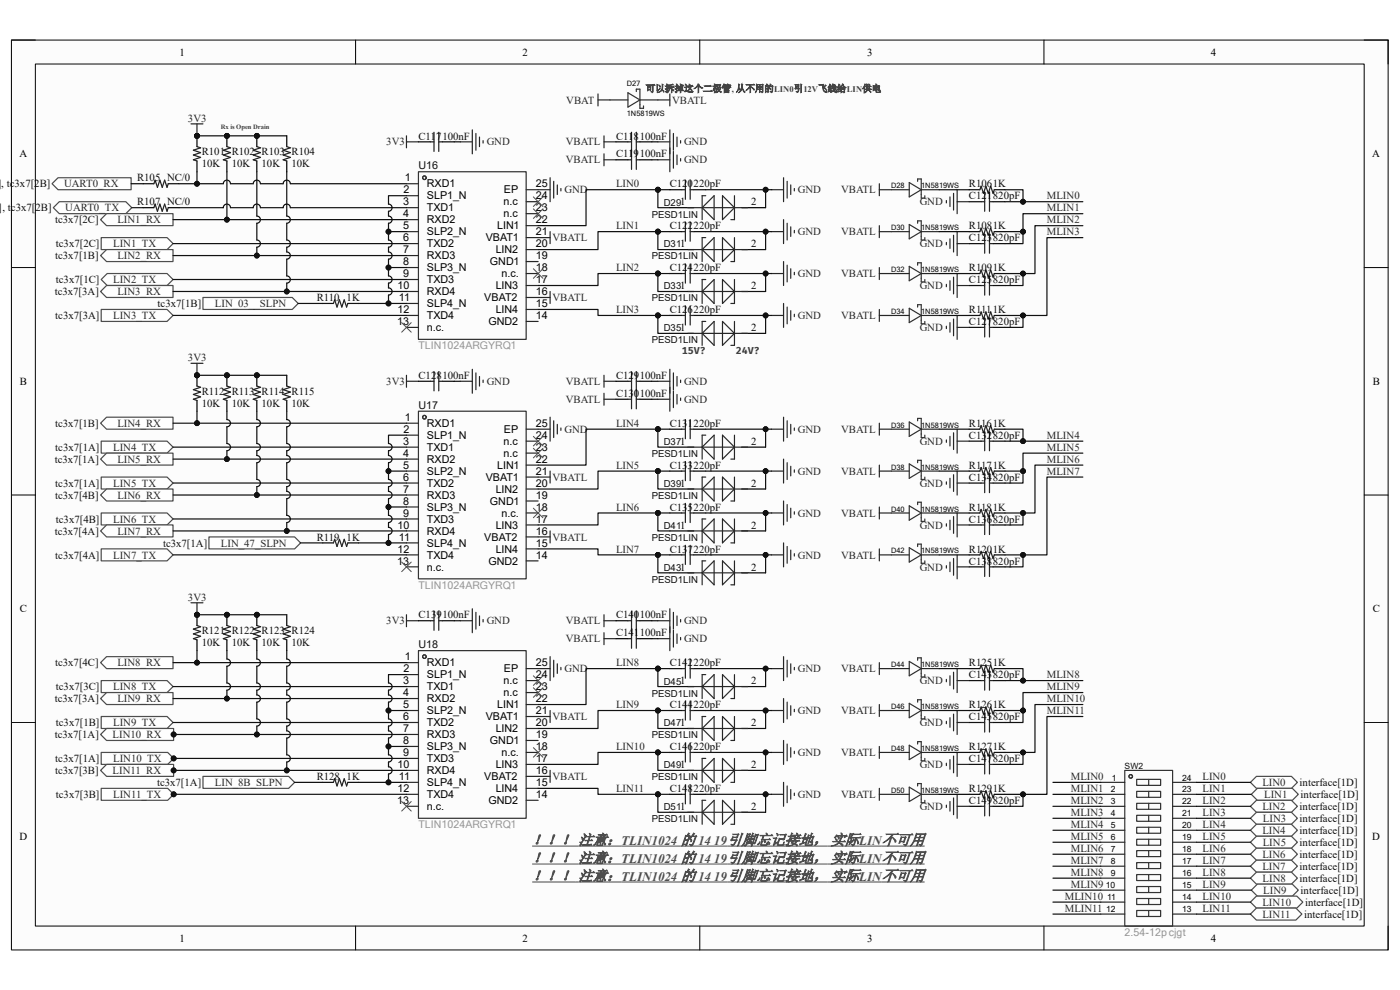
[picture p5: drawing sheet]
<svg xmlns="http://www.w3.org/2000/svg" width="297mm" height="210mm" viewBox="0 0 297 210" stroke-linecap="round" stroke-linejoin="round" font-family="sans-serif">
<defs><g id="words">
<g font-size="3.2" fill="#4c4c4c">
<text x="112.9" y="179.2">！！！ 注意：</text>
<text x="144.4" y="179.2">的</text>
<text x="154.3" y="179.2">引脚忘记接地， 实际</text>
<text x="187" y="179.2">不可用</text>
<text x="112.9" y="183">！！！ 注意：</text>
<text x="144.4" y="183">的</text>
<text x="154.3" y="183">引脚忘记接地， 实际</text>
<text x="187" y="183">不可用</text>
<text x="112.9" y="186.8">！！！ 注意：</text>
<text x="144.4" y="186.8">的</text>
<text x="154.3" y="186.8">引脚忘记接地， 实际</text>
<text x="187" y="186.8">不可用</text>
</g>
<g font-size="2.8" fill="#4c4c4c">
<text x="131.8" y="179.2">TLIN1024</text>
<text x="148.1" y="179.2">14 19</text>
<text x="182.3" y="179.2">LIN</text>
<text x="131.8" y="183">TLIN1024</text>
<text x="148.1" y="183">14 19</text>
<text x="182.3" y="183">LIN</text>
<text x="131.8" y="186.8">TLIN1024</text>
<text x="148.1" y="186.8">14 19</text>
<text x="182.3" y="186.8">LIN</text>
</g>
<g font-size="2.3">
<text x="38.1" y="11.8">1</text>
<text x="110.9" y="11.8">2</text>
<text x="184" y="11.8">3</text>
<text x="256.9" y="11.8">4</text>
<text x="4.1" y="33.4">A</text>
<text x="291.1" y="33.4">A</text>
<text x="85.6" y="41">2</text>
<text x="85.9" y="38.5">1</text>
<text x="90.5" y="39.8">RXD1</text>
<text x="106.9" y="41">EP</text>
<text x="113.7" y="39.8">25</text>
<text x="85.6" y="43.6">3</text>
<text x="85.6" y="46.1">4</text>
<text x="90.5" y="42.3">SLP1_N</text>
<text x="90.5" y="44.8">TXD1</text>
<text x="90.5" y="47.4">RXD2</text>
<text x="106.8" y="46.1">n.c</text>
<text x="106.8" y="43.6">n.c</text>
<text x="113.7" y="47.4">22</text>
<text x="113.7" y="44.8">23</text>
<text x="113.7" y="42.3">24</text>
<text x="159.3" y="43.6">2</text>
<text x="85.6" y="48.6">5</text>
<text x="85.6" y="51.2">6</text>
<text x="85.6" y="53.7">7</text>
<text x="90.5" y="49.9">SLP2_N</text>
<text x="90.5" y="52.5">TXD2</text>
<text x="103" y="51.2">VBAT1</text>
<text x="105.2" y="53.7">LIN2</text>
<text x="105.5" y="48.6">LIN1</text>
<text x="113.7" y="52.5">20</text>
<text x="113.7" y="49.9">21</text>
<text x="159.3" y="52.5">2</text>
<text x="85.6" y="56.3">8</text>
<text x="85.6" y="58.8">9</text>
<text x="90.5" y="55">RXD3</text>
<text x="90.5" y="57.5">SLP3_N</text>
<text x="103.9" y="56.3">GND1</text>
<text x="106.4" y="58.8">n.c.</text>
<text x="113.7" y="57.5">18</text>
<text x="113.7" y="55">19</text>
<text x="84.3" y="61.3">10</text>
<text x="84.6" y="63.9">11</text>
<text x="90.5" y="60.1">TXD3</text>
<text x="90.5" y="62.6">RXD4</text>
<text x="90.5" y="65.2">SLP4_N</text>
<text x="102.7" y="63.9">VBAT2</text>
<text x="105.2" y="61.3">LIN3</text>
<text x="113.7" y="65.2">15</text>
<text x="113.7" y="62.6">16</text>
<text x="113.7" y="60.1">17</text>
<text x="159.3" y="61.3">2</text>
<text x="84.3" y="69">13</text>
<text x="84.3" y="66.4">12</text>
<text x="90.5" y="67.7">TXD4</text>
<text x="90.5" y="70.2">n.c.</text>
<text x="103.6" y="69">GND2</text>
<text x="105.2" y="66.4">LIN4</text>
<text x="113.7" y="67.7">14</text>
<text x="159.3" y="70.2">2</text>
<text x="4.2" y="81.7">B</text>
<text x="291.2" y="81.7">B</text>
<text x="85.9" y="89.3">1</text>
<text x="85.6" y="94.4">3</text>
<text x="85.6" y="91.8">2</text>
<text x="90.5" y="90.6">RXD1</text>
<text x="90.5" y="93.1">SLP1_N</text>
<text x="90.5" y="95.6">TXD1</text>
<text x="106.8" y="94.4">n.c</text>
<text x="106.9" y="91.8">EP</text>
<text x="113.7" y="95.6">23</text>
<text x="113.7" y="93.1">24</text>
<text x="113.7" y="90.6">25</text>
<text x="159.3" y="94.4">2</text>
<text x="85.6" y="96.9">4</text>
<text x="85.6" y="99.4">5</text>
<text x="85.6" y="102">6</text>
<text x="90.5" y="98.2">RXD2</text>
<text x="90.5" y="100.7">SLP2_N</text>
<text x="103" y="102">VBAT1</text>
<text x="105.5" y="99.4">LIN1</text>
<text x="106.8" y="96.9">n.c</text>
<text x="113.7" y="100.7">21</text>
<text x="113.7" y="98.2">22</text>
<text x="85.6" y="104.5">7</text>
<text x="85.6" y="107.1">8</text>
<text x="90.5" y="103.3">TXD2</text>
<text x="90.5" y="105.8">RXD3</text>
<text x="103.9" y="107.1">GND1</text>
<text x="105.2" y="104.5">LIN2</text>
<text x="113.7" y="105.8">19</text>
<text x="113.7" y="103.3">20</text>
<text x="159.3" y="103.3">2</text>
<text x="84.3" y="112.1">10</text>
<text x="85.6" y="109.6">9</text>
<text x="90.5" y="108.3">SLP3_N</text>
<text x="90.5" y="110.9">TXD3</text>
<text x="90.5" y="113.4">RXD4</text>
<text x="105.2" y="112.1">LIN3</text>
<text x="106.4" y="109.6">n.c.</text>
<text x="113.7" y="113.4">16</text>
<text x="113.7" y="110.9">17</text>
<text x="113.7" y="108.3">18</text>
<text x="159.3" y="112.1">2</text>
<text x="84.3" y="119.8">13</text>
<text x="84.3" y="117.2">12</text>
<text x="84.6" y="114.7">11</text>
<text x="90.5" y="116">SLP4_N</text>
<text x="90.5" y="118.5">TXD4</text>
<text x="102.7" y="114.7">VBAT2</text>
<text x="103.6" y="119.8">GND2</text>
<text x="105.2" y="117.2">LIN4</text>
<text x="113.7" y="118.5">14</text>
<text x="113.7" y="116">15</text>
<text x="90.5" y="121">n.c.</text>
<text x="159.3" y="121">2</text>
<text x="4.2" y="129.9">C</text>
<text x="291.2" y="129.9">C</text>
<text x="85.6" y="142.6">2</text>
<text x="85.9" y="140.1">1</text>
<text x="90.5" y="141.4">RXD1</text>
<text x="90.5" y="143.9">SLP1_N</text>
<text x="106.9" y="142.6">EP</text>
<text x="113.7" y="143.9">24</text>
<text x="113.7" y="141.4">25</text>
<text x="85.6" y="145.2">3</text>
<text x="85.6" y="147.7">4</text>
<text x="90.5" y="146.4">TXD1</text>
<text x="90.5" y="149">RXD2</text>
<text x="106.8" y="147.7">n.c</text>
<text x="106.8" y="145.2">n.c</text>
<text x="113.7" y="149">22</text>
<text x="113.7" y="146.4">23</text>
<text x="159.3" y="145.2">2</text>
<text x="85.6" y="150.2">5</text>
<text x="85.6" y="152.8">6</text>
<text x="85.6" y="155.3">7</text>
<text x="90.5" y="151.5">SLP2_N</text>
<text x="90.5" y="154.1">TXD2</text>
<text x="103" y="152.8">VBAT1</text>
<text x="105.2" y="155.3">LIN2</text>
<text x="105.5" y="150.2">LIN1</text>
<text x="113.7" y="154.1">20</text>
<text x="113.7" y="151.5">21</text>
<text x="159.3" y="154">2</text>
<text x="85.6" y="157.9">8</text>
<text x="85.6" y="160.4">9</text>
<text x="90.5" y="156.6">RXD3</text>
<text x="90.5" y="159.1">SLP3_N</text>
<text x="90.5" y="161.7">TXD3</text>
<text x="103.9" y="157.9">GND1</text>
<text x="106.4" y="160.4">n.c.</text>
<text x="113.7" y="161.7">17</text>
<text x="113.7" y="159.1">18</text>
<text x="113.7" y="156.6">19</text>
<text x="84.3" y="162.9">10</text>
<text x="84.6" y="165.5">11</text>
<text x="90.5" y="164.2">RXD4</text>
<text x="90.5" y="166.8">SLP4_N</text>
<text x="102.7" y="165.5">VBAT2</text>
<text x="105.2" y="162.9">LIN3</text>
<text x="113.7" y="166.8">15</text>
<text x="113.7" y="164.2">16</text>
<text x="159.3" y="162.9">2</text>
<text x="84.3" y="170.6">13</text>
<text x="84.3" y="168">12</text>
<text x="90.5" y="169.3">TXD4</text>
<text x="90.5" y="171.8">n.c.</text>
<text x="103.6" y="170.6">GND2</text>
<text x="105.2" y="168">LIN4</text>
<text x="113.7" y="169.3">14</text>
<text x="159.3" y="171.8">2</text>
<text x="4.1" y="178.1">D</text>
<text x="291.1" y="178.1">D</text>
<text x="38.1" y="199.7">1</text>
<text x="110.9" y="199.7">2</text>
<text x="184" y="199.7">3</text>
<text x="256.9" y="199.7">4</text>
</g>
<g font-size="2.3" fill="#262626">
<text x="120.1" y="22">VBAT</text>
<text x="142.6" y="22">VBATL</text>
<text x="39.9" y="25.8">3V3</text>
<text x="82" y="30.9">3V3</text>
<text x="103.2" y="30.9">GND</text>
<text x="120" y="30.9">VBATL</text>
<text x="120" y="34.7">VBATL</text>
<text x="145.1" y="30.9">GND</text>
<text x="145.1" y="34.7">GND</text>
<text x="13.6" y="39.8">UART0_RX</text>
<text x="119.8" y="41">GND</text>
<text x="130.7" y="39.8">LIN0</text>
<text x="169.2" y="41">GND</text>
<text x="178.4" y="41">VBATL</text>
<text x="13.8" y="44.8">UART0_TX</text>
<text x="24.9" y="47.4">LIN1_RX</text>
<text x="195.1" y="43.6">GND</text>
<text x="222.1" y="42.3">MLIN0</text>
<text x="222.1" y="44.8">MLIN1</text>
<text x="222.1" y="47.4">MLIN2</text>
<text x="24" y="52.5">LIN1_TX</text>
<text x="117.2" y="51.2">VBATL</text>
<text x="130.7" y="48.6">LIN1</text>
<text x="169.2" y="49.9">GND</text>
<text x="178.4" y="49.9">VBATL</text>
<text x="195.1" y="52.5">GND</text>
<text x="222.1" y="49.9">MLIN3</text>
<text x="24.9" y="55">LIN2_RX</text>
<text x="130.7" y="57.5">LIN2</text>
<text x="169.2" y="58.8">GND</text>
<text x="178.4" y="58.8">VBATL</text>
<text x="24" y="60.1">LIN2_TX</text>
<text x="24.9" y="62.6">LIN3_RX</text>
<text x="45.6" y="65.2">LIN_03__SLPN</text>
<text x="117.2" y="63.9">VBATL</text>
<text x="195.1" y="61.3">GND</text>
<text x="24" y="67.7">LIN3_TX</text>
<text x="130.7" y="66.4">LIN3</text>
<text x="169.2" y="67.7">GND</text>
<text x="178.4" y="67.7">VBATL</text>
<text x="195.1" y="70.2">GND</text>
<text x="39.9" y="76.6">3V3</text>
<text x="82" y="81.7">3V3</text>
<text x="103.2" y="81.7">GND</text>
<text x="120" y="81.7">VBATL</text>
<text x="145.1" y="81.7">GND</text>
<text x="120" y="85.5">VBATL</text>
<text x="145.1" y="85.5">GND</text>
<text x="24" y="95.6">LIN4_TX</text>
<text x="24.9" y="90.6">LIN4_RX</text>
<text x="119.8" y="91.8">GND</text>
<text x="130.7" y="90.6">LIN4</text>
<text x="169.2" y="91.8">GND</text>
<text x="178.4" y="91.8">VBATL</text>
<text x="195.1" y="94.4">GND</text>
<text x="222.1" y="93.1">MLIN4</text>
<text x="222.1" y="95.6">MLIN5</text>
<text x="24.9" y="98.2">LIN5_RX</text>
<text x="117.2" y="102">VBATL</text>
<text x="130.7" y="99.4">LIN5</text>
<text x="169.2" y="100.7">GND</text>
<text x="178.4" y="100.7">VBATL</text>
<text x="222.1" y="98.2">MLIN6</text>
<text x="222.1" y="100.7">MLIN7</text>
<text x="24" y="103.3">LIN5_TX</text>
<text x="24.9" y="105.8">LIN6_RX</text>
<text x="195.1" y="103.3">GND</text>
<text x="24" y="110.9">LIN6_TX</text>
<text x="24.9" y="113.4">LIN7_RX</text>
<text x="130.7" y="108.3">LIN6</text>
<text x="169.2" y="109.6">GND</text>
<text x="178.4" y="109.6">VBATL</text>
<text x="195.1" y="112.1">GND</text>
<text x="24" y="118.5">LIN7_TX</text>
<text x="46.9" y="116">LIN_47_SLPN</text>
<text x="117.2" y="114.7">VBATL</text>
<text x="130.7" y="117.2">LIN7</text>
<text x="169.2" y="118.5">GND</text>
<text x="178.4" y="118.5">VBATL</text>
<text x="195.1" y="121">GND</text>
<text x="39.9" y="127.4">3V3</text>
<text x="82" y="132.5">3V3</text>
<text x="103.2" y="132.5">GND</text>
<text x="120" y="132.5">VBATL</text>
<text x="120" y="136.3">VBATL</text>
<text x="145.1" y="132.5">GND</text>
<text x="145.1" y="136.3">GND</text>
<text x="24.9" y="141.4">LIN8_RX</text>
<text x="119.8" y="142.6">GND</text>
<text x="130.7" y="141.4">LIN8</text>
<text x="169.2" y="142.6">GND</text>
<text x="178.4" y="142.6">VBATL</text>
<text x="222.1" y="143.9">MLIN8</text>
<text x="24" y="146.4">LIN8_TX</text>
<text x="24.9" y="149">LIN9_RX</text>
<text x="195.1" y="145.2">GND</text>
<text x="222.1" y="146.4">MLIN9</text>
<text x="222.1" y="149">MLIN10</text>
<text x="24" y="154">LIN9_TX</text>
<text x="117.2" y="152.7">VBATL</text>
<text x="130.7" y="150.2">LIN9</text>
<text x="169.2" y="151.5">GND</text>
<text x="178.4" y="151.5">VBATL</text>
<text x="195.1" y="154">GND</text>
<text x="222.1" y="151.5">MLIN11</text>
<text x="23.9" y="156.5">LIN10_RX</text>
<text x="24" y="161.6">LIN10_TX</text>
<text x="130.7" y="159.1">LIN10</text>
<text x="169.2" y="160.4">GND</text>
<text x="178.4" y="160.4">VBATL</text>
<text x="23.9" y="164.2">LIN11_RX</text>
<text x="45.6" y="166.7">LIN_8B_SLPN</text>
<text x="117.2" y="165.4">VBATL</text>
<text x="130.7" y="168">LIN11</text>
<text x="195.1" y="162.9">GND</text>
<text x="227.2" y="165.4">MLIN0</text>
<text x="227.2" y="168">MLIN1</text>
<text x="255.1" y="165.4">LIN0</text>
<text x="255.1" y="168">LIN1</text>
<text x="267.8" y="166.7">LIN0</text>
<text x="24" y="169.2">LIN11_TX</text>
<text x="169.2" y="169.2">GND</text>
<text x="178.4" y="169.2">VBATL</text>
<text x="195.1" y="171.8">GND</text>
<text x="227.2" y="170.5">MLIN2</text>
<text x="227.2" y="173.1">MLIN3</text>
<text x="255.1" y="170.5">LIN2</text>
<text x="255.1" y="173.1">LIN3</text>
<text x="267.8" y="171.8">LIN2</text>
<text x="268.2" y="169.2">LIN1</text>
<text x="227.2" y="175.6">MLIN4</text>
<text x="227.2" y="178.1">MLIN5</text>
<text x="255.1" y="175.6">LIN4</text>
<text x="255.1" y="178.1">LIN5</text>
<text x="267.8" y="176.9">LIN4</text>
<text x="267.9" y="179.4">LIN5</text>
<text x="267.9" y="174.3">LIN3</text>
<text x="227.2" y="180.7">MLIN6</text>
<text x="227.2" y="183.2">MLIN7</text>
<text x="227.2" y="185.8">MLIN8</text>
<text x="255.1" y="180.7">LIN6</text>
<text x="255.1" y="183.2">LIN7</text>
<text x="255.1" y="185.8">LIN8</text>
<text x="267.8" y="181.9">LIN6</text>
<text x="267.8" y="184.5">LIN7</text>
<text x="225.9" y="190.8">MLIN10</text>
<text x="227.2" y="188.3">MLIN9</text>
<text x="255.1" y="188.3">LIN9</text>
<text x="255.1" y="190.8">LIN10</text>
<text x="267.8" y="187">LIN8</text>
<text x="268" y="189.6">LIN9</text>
<text x="225.9" y="193.4">MLIN11</text>
<text x="255.1" y="193.4">LIN11</text>
<text x="267.8" y="192.1">LIN10</text>
<text x="267.8" y="194.6">LIN11</text>
</g>
<g font-size="2.3" fill="#0e0e0e">
<text x="88.8" y="29.6">C117</text>
<text x="93.9" y="29.6">100nF</text>
<text x="130.7" y="29.6">C118</text>
<text x="135.7" y="29.6">100nF</text>
<text x="42.8" y="32.9">R101 R102 R103 R104</text>
<text x="42.8" y="35.4">10K</text>
<text x="49.1" y="35.4">10K</text>
<text x="55.5" y="35.4">10K</text>
<text x="61.8" y="35.4">10K</text>
<text x="88.8" y="35.9">U16</text>
<text x="130.7" y="33.4">C119</text>
<text x="135.7" y="33.4">100nF</text>
<text x="-.5" y="39.8">], tc3x7[2B]</text>
<text x="29.1" y="38.5">R105 NC/0</text>
<text x="142.1" y="39.8">C120</text>
<text x="147.1" y="39.8">220pF</text>
<text x="205.6" y="39.8">R1061K</text>
<text x="-.3" y="44.8">], tc3x7[2B]</text>
<text x="11.7" y="47.4">tc3x7[2C]</text>
<text x="29.1" y="43.6">R107 NC/0</text>
<text x="205.6" y="42.3">C121</text>
<text x="210.6" y="42.3">820pF</text>
<text x="11.9" y="52.5">tc3x7[2C]</text>
<text x="142.1" y="48.6">C122</text>
<text x="147.1" y="48.6">220pF</text>
<text x="205.6" y="48.6">R1081K</text>
<text x="205.6" y="51.2">C123</text>
<text x="210.6" y="51.2">820pF</text>
<text x="11.7" y="55">tc3x7[1B]</text>
<text x="142.1" y="57.5">C124</text>
<text x="147.1" y="57.5">220pF</text>
<text x="205.6" y="57.5">R1091K</text>
<text x="11.6" y="62.6">tc3x7[3A]</text>
<text x="11.9" y="60.1">tc3x7[1C]</text>
<text x="33.4" y="65.2">tc3x7[1B]</text>
<text x="67.2" y="63.9">R110</text>
<text x="73.5" y="63.9">1K</text>
<text x="205.6" y="60.1">C125</text>
<text x="210.6" y="60.1">820pF</text>
<text x="11.7" y="67.7">tc3x7[3A]</text>
<text x="142.1" y="66.4">C126</text>
<text x="147.1" y="66.4">220pF</text>
<text x="205.6" y="66.4">R1111K</text>
<text x="205.6" y="69">C127</text>
<text x="210.6" y="69">820pF</text>
<text x="42.8" y="83.7">R112 R113 R114 R115</text>
<text x="88.8" y="80.4">C128</text>
<text x="93.9" y="80.4">100nF</text>
<text x="130.7" y="80.4">C129</text>
<text x="135.7" y="80.4">100nF</text>
<text x="42.8" y="86.2">10K</text>
<text x="49.1" y="86.2">10K</text>
<text x="55.5" y="86.2">10K</text>
<text x="61.8" y="86.2">10K</text>
<text x="88.8" y="86.7">U17</text>
<text x="130.7" y="84.2">C130</text>
<text x="135.7" y="84.2">100nF</text>
<text x="11.7" y="90.6">tc3x7[1B]</text>
<text x="11.7" y="95.6">tc3x7[1A]</text>
<text x="142.1" y="90.6">C131</text>
<text x="147.1" y="90.6">220pF</text>
<text x="205.6" y="90.6">R1161K</text>
<text x="205.6" y="93.1">C132</text>
<text x="210.6" y="93.1">820pF</text>
<text x="11.6" y="98.2">tc3x7[1A]</text>
<text x="142.1" y="99.4">C133</text>
<text x="147.1" y="99.4">220pF</text>
<text x="205.6" y="99.4">R1171K</text>
<text x="205.6" y="102">C134</text>
<text x="210.6" y="102">820pF</text>
<text x="11.7" y="105.8">tc3x7[4B]</text>
<text x="11.7" y="103.3">tc3x7[1A]</text>
<text x="11.6" y="113.4">tc3x7[4A]</text>
<text x="11.9" y="110.9">tc3x7[4B]</text>
<text x="142.1" y="108.3">C135</text>
<text x="147.1" y="108.3">220pF</text>
<text x="205.6" y="108.3">R1181K</text>
<text x="205.6" y="110.9">C136</text>
<text x="210.6" y="110.9">820pF</text>
<text x="11.7" y="118.5">tc3x7[4A]</text>
<text x="34.6" y="116">tc3x7[1A]</text>
<text x="67.2" y="114.7">R119</text>
<text x="73.5" y="114.7">1K</text>
<text x="142.1" y="117.2">C137</text>
<text x="147.1" y="117.2">220pF</text>
<text x="205.6" y="117.2">R1201K</text>
<text x="205.6" y="119.8">C138</text>
<text x="210.6" y="119.8">820pF</text>
<text x="88.8" y="131.2">C139</text>
<text x="93.9" y="131.2">100nF</text>
<text x="130.7" y="131.2">C140</text>
<text x="135.7" y="131.2">100nF</text>
<text x="42.8" y="134.5">R121 R122 R123 R124</text>
<text x="42.8" y="137">10K</text>
<text x="49.1" y="137">10K</text>
<text x="55.5" y="137">10K</text>
<text x="61.8" y="137">10K</text>
<text x="88.8" y="137.5">U18</text>
<text x="130.7" y="135">C141</text>
<text x="135.7" y="135">100nF</text>
<text x="11.7" y="141.4">tc3x7[4C]</text>
<text x="142.1" y="141.4">C142</text>
<text x="147.1" y="141.4">220pF</text>
<text x="205.6" y="141.4">R1251K</text>
<text x="205.6" y="143.9">C143</text>
<text x="210.6" y="143.9">820pF</text>
<text x="11.6" y="149">tc3x7[3A]</text>
<text x="11.9" y="146.4">tc3x7[3C]</text>
<text x="11.9" y="154">tc3x7[1B]</text>
<text x="142.1" y="150.2">C144</text>
<text x="147.1" y="150.2">220pF</text>
<text x="205.6" y="150.2">R1261K</text>
<text x="205.6" y="152.7">C145</text>
<text x="210.6" y="152.7">820pF</text>
<text x="11.6" y="156.5">tc3x7[1A]</text>
<text x="11.7" y="161.6">tc3x7[1A]</text>
<text x="142.1" y="159.1">C146</text>
<text x="147.1" y="159.1">220pF</text>
<text x="205.6" y="159.1">R1271K</text>
<text x="205.6" y="161.6">C147</text>
<text x="210.6" y="161.6">820pF</text>
<text x="11.7" y="164.2">tc3x7[3B]</text>
<text x="33.3" y="166.7">tc3x7[1A]</text>
<text x="67.2" y="165.4">R128</text>
<text x="73.5" y="165.4">1K</text>
<text x="142.1" y="168">C148</text>
<text x="147.1" y="168">220pF</text>
<text x="205.6" y="168">R1291K</text>
<text x="275.7" y="166.7">interface[1D]</text>
<text x="11.9" y="169.2">tc3x7[3B]</text>
<text x="205.6" y="170.5">C149</text>
<text x="210.6" y="170.5">820pF</text>
<text x="275.7" y="171.8">interface[1D]</text>
<text x="275.9" y="169.2">interface[1D]</text>
<text x="275.7" y="174.3">interface[1D]</text>
<text x="275.7" y="176.9">interface[1D]</text>
<text x="275.7" y="179.4">interface[1D]</text>
<text x="275.7" y="181.9">interface[1D]</text>
<text x="275.7" y="184.5">interface[1D]</text>
<text x="275.7" y="187">interface[1D]</text>
<text x="275.9" y="189.6">interface[1D]</text>
<text x="276.7" y="194.6">interface[1D]</text>
<text x="276.9" y="192.1">interface[1D]</text>
</g>
<g font-size="2.2" fill="#969696">
<text x="88.8" y="74">TLIN1024ARGYRQ1</text>
<text x="88.8" y="124.8">TLIN1024ARGYRQ1</text>
<text x="88.8" y="175.6">TLIN1024ARGYRQ1</text>
<text x="238.6" y="198.5">2.54-12p cjgt</text>
</g>
<g font-size="2.1" fill="#3c3c3c">
<text x="144.6" y="75.1">15V?</text>
<text x="156.1" y="75.1">24V?</text>
</g>
<text font-size="2" fill="#3c3c3c" x="137" y="19.5">可以拆掉这个二极管, 从不用的LIN0引12V飞线给LIN供电</text>
<g font-size="2" fill="#0e0e0e">
<text x="138.3" y="46.1">PESD1LIN</text>
<text x="140.8" y="43.6">D291</text>
<text x="140.8" y="52.5">D311</text>
<text x="138.3" y="55">PESD1LIN</text>
<text x="138.3" y="63.9">PESD1LIN</text>
<text x="140.8" y="61.4">D331</text>
<text x="140.8" y="70.3">D351</text>
<text x="138.3" y="72.8">PESD1LIN</text>
<text x="140.8" y="94.4">D371</text>
<text x="138.3" y="96.9">PESD1LIN</text>
<text x="138.3" y="105.8">PESD1LIN</text>
<text x="140.8" y="103.3">D391</text>
<text x="140.8" y="112.2">D411</text>
<text x="138.3" y="114.7">PESD1LIN</text>
<text x="138.3" y="123.6">PESD1LIN</text>
<text x="140.8" y="121.1">D431</text>
<text x="138.3" y="147.7">PESD1LIN</text>
<text x="140.8" y="145.2">D451</text>
<text x="140.8" y="154.1">D471</text>
<text x="138.3" y="156.6">PESD1LIN</text>
<text x="138.3" y="165.5">PESD1LIN</text>
<text x="140.8" y="163">D491</text>
<text x="140.8" y="171.9">D511</text>
<text x="138.3" y="174.4">PESD1LIN</text>
</g>
<g font-size="1.8">
<text x="235.9" y="165.6">1</text>
<text x="250.8" y="165.6">24</text>
<text x="235.6" y="168.1">2</text>
<text x="235.6" y="170.6">3</text>
<text x="235.6" y="173.2">4</text>
<text x="250.8" y="173.2">21</text>
<text x="250.8" y="170.6">22</text>
<text x="250.8" y="168.1">23</text>
<text x="235.6" y="175.7">5</text>
<text x="235.6" y="178.3">6</text>
<text x="250.8" y="178.3">19</text>
<text x="250.8" y="175.7">20</text>
<text x="235.6" y="180.8">7</text>
<text x="235.6" y="183.3">8</text>
<text x="235.6" y="185.9">9</text>
<text x="250.8" y="185.9">16</text>
<text x="250.8" y="183.3">17</text>
<text x="250.8" y="180.8">18</text>
<text x="234.6" y="188.4">10</text>
<text x="234.9" y="191">11</text>
<text x="250.8" y="191">14</text>
<text x="250.8" y="188.4">15</text>
<text x="234.6" y="193.5">12</text>
<text x="250.8" y="193.5">13</text>
</g>
<text font-size="1.8" fill="#0e0e0e" x="238.6" y="163">SW2</text>
<g font-size="1.6">
<text x="133" y="18.3">D27</text>
<text x="133" y="24.7">1N5819WS</text>
<text x="189.1" y="39.9">D28</text>
<text x="195.4" y="39.9">1N5819WS</text>
<text x="189.1" y="48.8">D30</text>
<text x="195.4" y="48.8">1N5819WS</text>
<text x="189.1" y="57.7">D32</text>
<text x="195.4" y="57.7">1N5819WS</text>
<text x="189.1" y="66.6">D34</text>
<text x="195.4" y="66.6">1N5819WS</text>
<text x="189.1" y="90.7">D36</text>
<text x="195.4" y="90.7">1N5819WS</text>
<text x="189.1" y="99.6">D38</text>
<text x="195.4" y="99.6">1N5819WS</text>
<text x="189.1" y="108.5">D40</text>
<text x="195.4" y="108.5">1N5819WS</text>
<text x="189.1" y="117.4">D42</text>
<text x="195.4" y="117.4">1N5819WS</text>
<text x="189.1" y="141.5">D44</text>
<text x="195.4" y="141.5">1N5819WS</text>
<text x="189.1" y="150.4">D46</text>
<text x="195.4" y="150.4">1N5819WS</text>
<text x="189.1" y="159.3">D48</text>
<text x="195.4" y="159.3">1N5819WS</text>
<text x="189.1" y="168.1">D50</text>
<text x="195.4" y="168.1">1N5819WS</text>
</g>
<text font-size="1.4" fill="#3c3c3c" x="46.9" y="27.3">Rx is Open Drain</text>
</g></defs>
<path d="M2.4 8.5h292.1v193h-292.1z" fill-rule="evenodd" fill="#fcfcfc"/>
<path d="M2.4 8.5h292.1v193h-292.1z" fill="none" stroke="#000" stroke-width=".21"/>
<path d="M7.5 13.6h281.9v182.8h-281.9z" fill-rule="evenodd" fill="#fcfcfc"/>
<g fill="none" stroke="#000" stroke-width=".21">
<path d="M2.4 8.5h5.1M7.5 13.6h281.9v182.8h-281.9zM75.4 8.5v5.1M148.4 8.5v5.1M221.5 8.5v5.1M289.4 8.5h5.1v5.1M2.4 56.8h5.1M289.4 56.8h5.1M2.4 105h5.1M289.4 105h5.1M2.4 153.3h5.1M289.4 153.3h5.1"/>
<path d="M75.4 196.4v5.1M148.5 196.4v5.1M221.5 196.4v5.1M294.5 196.4v5.1"/>
</g>
<g fill="none" stroke="#303030" stroke-width=".25">
<path d="M88.8 36.4h22.8v35.6h-22.8z"/>
<circle cx="90" cy="37.7" r=".38"/>
</g>
<g fill="none" stroke="#292929" stroke-width=".25">
<path d="M86.2 39h2.6M86.2 41.5h2.6M86.2 44.1h2.6M86.2 46.6h2.6M86.2 49.1h2.6M86.2 51.7h2.6M86.2 54.2h2.6M86.2 56.8h2.6M86.2 59.3h2.6M111.6 58h2.6M111.6 55.5h2.6M111.6 52.9h2.6"/>
<path d="M111.6 50.4h2.6M111.6 47.9h2.6M111.6 45.3h2.6M111.6 42.8h2.6M111.6 40.2h2.6M86.2 61.8h2.6M86.2 64.4h2.6M86.2 66.9h2.6M86.2 69.4h2.6M111.6 68.2h2.6M111.6 65.6h2.6M111.6 63.1h2.6"/>
<path d="M111.6 60.6h2.6"/>
</g>
<path d="M116.7 37.7v5.1M117.5 38.5v3.5M118.2 39.2v2.1M119 40v.5M114.2 40.2h2.5" fill="none" stroke="#262626" stroke-width=".25"/>
<path d="M113.1 41.8l2.1 2M113.1 44.3l2.1 2M113.1 57l2.1 2M115.2 41.8l-2.1 2M115.2 44.3l-2.1 2M115.2 57l-2.1 2M85.2 68.4l2 2.1M87.2 68.4l-2 2.1" fill="none" stroke="#4c4c4c" stroke-width=".21"/>
<path d="M12.6 42.8h14.1l1.3 1.3-1.3 1.2h-14.1l-1.3-1.2z" fill-rule="evenodd" fill="#fefefe"/>
<path d="M12.6 42.8h14.1l1.3 1.3-1.3 1.2h-14.1l-1.3-1.2z" fill="none" stroke="#4c4c4c" stroke-width=".25"/>
<path d="M12.3 37.7h15.5v2.5h-15.5l-1.3-1.2z" fill-rule="evenodd" fill="#fefefe"/>
<path d="M11 39l1.3-1.3h15.5v2.5h-15.5z" fill="none" stroke="#4c4c4c" stroke-width=".25"/>
<path d="M21.5 50.4h13.9l1.3 1.3-1.3 1.2h-13.9z" fill-rule="evenodd" fill="#fefefe"/>
<path d="M21.5 50.4h13.9l1.3 1.3-1.3 1.2h-13.9z" fill="none" stroke="#4c4c4c" stroke-width=".25"/>
<path d="M21.3 46.6l1.3-1.3h14.1v2.6h-14.1z" fill-rule="evenodd" fill="#fefefe"/>
<path d="M21.3 46.6l1.3-1.3h14.1v2.6h-14.1z" fill="none" stroke="#4c4c4c" stroke-width=".25"/>
<path d="M22.7 58h12.7l1.3 1.3-1.3 1.3h-12.7l-1.2-1.3z" fill-rule="evenodd" fill="#fefefe"/>
<path d="M21.5 59.3l1.2-1.3h12.7l1.3 1.3-1.3 1.3h-12.7z" fill="none" stroke="#4c4c4c" stroke-width=".25"/>
<path d="M21.3 54.2l1.3-1.3h14.1v2.6h-14.1z" fill-rule="evenodd" fill="#fefefe"/>
<path d="M21.3 54.2l1.3-1.3h14.1v2.6h-14.1z" fill="none" stroke="#4c4c4c" stroke-width=".25"/>
<path d="M21.5 65.6h13.9l1.3 1.3-1.3 1.3h-13.9z" fill-rule="evenodd" fill="#fefefe"/>
<path d="M21.5 65.6h13.9l1.3 1.3-1.3 1.3h-13.9z" fill="none" stroke="#4c4c4c" stroke-width=".25"/>
<path d="M21.3 61.8l1.3-1.2h14.1v2.5h-14.1z" fill-rule="evenodd" fill="#fefefe"/>
<path d="M21.3 61.8l1.3-1.2h14.1v2.5h-14.1z" fill="none" stroke="#4c4c4c" stroke-width=".25"/>
<circle cx="41.8" cy="28.8" r=".51" fill="#0e0e0e"/>
<circle cx="41.8" cy="28.8" r=".51" fill="none" stroke="#0e0e0e" stroke-width=".21"/>
<path d="M41.8 28.8v2.3" fill="none" stroke="#000" stroke-width=".25"/>
<circle cx="41.8" cy="28.8" r=".51" fill="#0e0e0e"/>
<circle cx="41.8" cy="28.8" r=".51" fill="none" stroke="#0e0e0e" stroke-width=".21"/>
<path d="M41.8 34.1v2.3" fill="none" stroke="#000" stroke-width=".25"/>
<path d="M41.8 31.1l.7 .3-1.5 .5 1.5 .5-1.5 .5 1.5 .5-1.5 .5 .8 .2" fill="none" stroke="#1c1c1c" stroke-width=".25"/>
<circle cx="48.1" cy="28.8" r=".51" fill="#0e0e0e"/>
<circle cx="48.1" cy="28.8" r=".51" fill="none" stroke="#0e0e0e" stroke-width=".21"/>
<path d="M48.1 28.8v2.3" fill="none" stroke="#000" stroke-width=".25"/>
<circle cx="48.1" cy="28.8" r=".51" fill="#0e0e0e"/>
<circle cx="48.1" cy="28.8" r=".51" fill="none" stroke="#0e0e0e" stroke-width=".21"/>
<path d="M48.1 34.1v2.3" fill="none" stroke="#000" stroke-width=".25"/>
<path d="M48.1 31.1l.8 .3-1.5 .5 1.5 .5-1.5 .5 1.5 .5-1.5 .5 .7 .2" fill="none" stroke="#1c1c1c" stroke-width=".25"/>
<circle cx="54.5" cy="28.8" r=".51" fill="#0e0e0e"/>
<circle cx="54.5" cy="28.8" r=".51" fill="none" stroke="#0e0e0e" stroke-width=".21"/>
<path d="M54.5 28.8v2.3" fill="none" stroke="#000" stroke-width=".25"/>
<circle cx="54.5" cy="28.8" r=".51" fill="#0e0e0e"/>
<circle cx="54.5" cy="28.8" r=".51" fill="none" stroke="#0e0e0e" stroke-width=".21"/>
<path d="M54.5 34.1v2.3M60.8 28.8v2.3M60.8 34.1v2.3" fill="none" stroke="#000" stroke-width=".25"/>
<path d="M54.5 31.1l.7 .3-1.5 .5 1.5 .5-1.5 .5 1.5 .5-1.5 .5 .8 .2M60.8 31.1l.8 .3-1.5 .5 1.5 .5-1.5 .5 1.5 .5-1.5 .5 .7 .2" fill="none" stroke="#1c1c1c" stroke-width=".25"/>
<path d="M40.5 26.3h2.6M41.8 26.3v2.5" fill="none" stroke="#262626" stroke-width=".25"/>
<circle cx="41.8" cy="28.8" r=".51" fill="#0e0e0e"/>
<circle cx="41.8" cy="28.8" r=".51" fill="none" stroke="#0e0e0e" stroke-width=".21"/>
<g fill="none" stroke="#262626" stroke-width=".25">
<path d="M86.2 30.1h2.6M86.2 28.8v2.6M97.7 30.1h2.5M100.2 27.5v5.1M101 28.3v3.6M101.7 29.1v2M102.5 29.8v.5M128.1 28.8v2.6M128.1 30.1h2.6M139.6 30.1h2.5M142.1 27.5v5.1M142.9 28.3v3.6"/>
<path d="M143.6 29.1v2M144.4 29.8v.5M166.2 37.7v5.1M167 38.5v3.5M167.8 39.2v2.1M168.5 40v.5M114.2 50.4h2.5M116.7 49.1v2.6M163.7 40.2h2.5M163.7 49.1h2.5M163.7 58h2.5M166.2 46.6v5.1"/>
<path d="M166.2 55.5v5.1M167 47.4v3.5M167 56.2v3.6M167.8 48.1v2M167.8 57v2M168.5 48.9v.5M168.5 57.8v.5M114.2 63.1h2.5M116.7 61.8v2.6M163.7 66.9h2.5M166.2 64.4v5M167 65.1v3.6"/>
<path d="M167.8 65.9v2M168.5 66.7v.5M114.2 91h2.5M116.7 88.5v5.1M117.5 89.3v3.5M118.2 90v2.1M119 90.8v.5"/>
</g>
<g fill="none" stroke="#000" stroke-width=".25">
<path d="M88.8 30.1h2.5M93.8 30.1h2.6M130.7 30.1h2.5M135.8 30.1h2.5M142.1 40.2h2.5M142.1 44.1h5.1M142.1 49.1h2.5M142.1 52.9h5.1M142.1 58h2.5M147.2 40.2h2.5M147.2 49.1h2.5M147.2 58h2.5"/>
<path d="M157.3 44.1h5.1M157.3 52.9h5.1M142.1 61.8h5.1M142.1 66.9h2.5M142.1 70.7h5.1M147.2 66.9h2.5M157.3 61.8h5.1M157.3 70.7h5.1"/>
</g>
<g fill="none" stroke="#1c1c1c" stroke-width=".25">
<path d="M91.3 30.1h.8M92.1 28.1v4M93.1 30.1h.7M93.1 28.1v4M133.2 30.1h.8M134 28.1v4M135 28.1v4M135 30.1h.8M145.4 38.2v4.1M146.4 38.2v4.1M144.6 40.2h.8M144.6 49.1h.8"/>
<path d="M144.6 58h.8M145.4 47.1v4.1M145.4 56v4.1M146.4 47.1v4.1M146.4 56v4.1M146.4 40.2h.8M146.4 49.1h.8M146.4 58h.8M144.6 66.9h.8M145.4 64.9v4M146.4 64.9v4M146.4 66.9h.8"/>
</g>
<g fill="none" stroke="#292929" stroke-width=".25">
<path d="M145.9 44.1h12.7M145.9 52.9h12.7M149 44.1l2.5-2.6v5.1zM149.7 41.5h-.7v5.1M149.7 50.4h-.7v5.1M149.7 59.3h-.7v5.1M151.5 50.4v5.1l-2.5-2.6zM151.5 59.3v5.1l-2.5-2.6zM153.3 41.5l2.5 2.6-2.5 2.5zM153.3 50.4l2.5 2.5-2.5 2.6zM153.3 59.3l2.5 2.5-2.5 2.6zM155.8 41.5v5.1h-.7"/>
<path d="M155.8 50.4v5.1h-.7M155.8 59.3v5.1h-.7M145.9 61.8h12.7M145.9 70.7h12.7M149 70.7l2.5-2.5v5.1zM149.7 68.2h-.7v5.1M153.3 68.2l2.5 2.5-2.5 2.6zM155.8 68.2v5.1h-.7M86.2 89.8h2.6M86.2 92.3h2.6M86.2 94.8h2.6M86.2 97.4h2.6"/>
<path d="M86.2 99.9h2.6M111.6 98.7h2.6M111.6 96.1h2.6M111.6 93.6h2.6M111.6 91h2.6M86.2 102.5h2.6M86.2 105h2.6M86.2 107.5h2.6M86.2 110.1h2.6M86.2 112.6h2.6M86.2 115.2h2.6M86.2 117.7h2.6"/>
<path d="M111.6 119h2.6M111.6 116.4h2.6M111.6 113.9h2.6M111.6 111.4h2.6M111.6 108.8h2.6M111.6 106.3h2.6M111.6 103.7h2.6M111.6 101.2h2.6M86.2 120.2h2.6"/>
</g>
<g fill="none" stroke="#303030" stroke-width=".25">
<path d="M88.8 87.2h22.8v35.6h-22.8z"/>
<circle cx="90" cy="88.5" r=".38"/>
</g>
<path d="M113.1 92.6l2.1 2M113.1 95.1l2.1 2M115.2 92.6l-2.1 2M115.2 95.1l-2.1 2M85.2 119.2l2 2.1M87.2 119.2l-2 2.1M113.1 107.8l2.1 2M115.2 107.8l-2.1 2" fill="none" stroke="#4c4c4c" stroke-width=".21"/>
<path d="M21.5 93.6h13.9l1.3 1.2-1.3 1.3h-13.9z" fill-rule="evenodd" fill="#fefefe"/>
<path d="M21.5 93.6h13.9l1.3 1.2-1.3 1.3h-13.9z" fill="none" stroke="#4c4c4c" stroke-width=".25"/>
<path d="M21.3 89.8l1.3-1.3h14.1v2.5h-14.1z" fill-rule="evenodd" fill="#fefefe"/>
<path d="M21.3 89.8l1.3-1.3h14.1v2.5h-14.1z" fill="none" stroke="#4c4c4c" stroke-width=".25"/>
<path d="M21.5 101.2h13.9l1.3 1.3-1.3 1.2h-13.9z" fill-rule="evenodd" fill="#fefefe"/>
<path d="M21.5 101.2h13.9l1.3 1.3-1.3 1.2h-13.9z" fill="none" stroke="#4c4c4c" stroke-width=".25"/>
<path d="M22.6 96.1h14.1v2.6h-14.1l-1.3-1.3z" fill-rule="evenodd" fill="#fefefe"/>
<path d="M21.3 97.4l1.3-1.3h14.1v2.6h-14.1z" fill="none" stroke="#4c4c4c" stroke-width=".25"/>
<path d="M21.5 108.8h13.9l1.3 1.3-1.3 1.3h-13.9z" fill-rule="evenodd" fill="#fefefe"/>
<path d="M21.5 108.8h13.9l1.3 1.3-1.3 1.3h-13.9z" fill="none" stroke="#4c4c4c" stroke-width=".25"/>
<path d="M21.3 105l1.3-1.3h14.1v2.6h-14.1z" fill-rule="evenodd" fill="#fefefe"/>
<path d="M21.3 105l1.3-1.3h14.1v2.6h-14.1z" fill="none" stroke="#4c4c4c" stroke-width=".25"/>
<path d="M21.5 116.4h13.9l1.3 1.3-1.3 1.3h-13.9z" fill-rule="evenodd" fill="#fefefe"/>
<path d="M21.5 116.4h13.9l1.3 1.3-1.3 1.3h-13.9z" fill="none" stroke="#4c4c4c" stroke-width=".25"/>
<path d="M22.6 111.4h14.1v2.5h-14.1l-1.3-1.3z" fill-rule="evenodd" fill="#fefefe"/>
<path d="M21.3 112.6l1.3-1.2h14.1v2.5h-14.1z" fill="none" stroke="#4c4c4c" stroke-width=".25"/>
<circle cx="41.8" cy="79.6" r=".51" fill="#0e0e0e"/>
<circle cx="41.8" cy="79.6" r=".51" fill="none" stroke="#0e0e0e" stroke-width=".21"/>
<path d="M41.8 79.6v2.3" fill="none" stroke="#000" stroke-width=".25"/>
<circle cx="41.8" cy="79.6" r=".51" fill="#0e0e0e"/>
<circle cx="41.8" cy="79.6" r=".51" fill="none" stroke="#0e0e0e" stroke-width=".21"/>
<path d="M41.8 84.9v2.3" fill="none" stroke="#000" stroke-width=".25"/>
<path d="M41.8 81.9l.7 .2-1.5 .6 1.5 .5-1.5 .5 1.5 .5-1.5 .5 .8 .2" fill="none" stroke="#1c1c1c" stroke-width=".25"/>
<circle cx="48.1" cy="79.6" r=".51" fill="#0e0e0e"/>
<circle cx="48.1" cy="79.6" r=".51" fill="none" stroke="#0e0e0e" stroke-width=".21"/>
<path d="M48.1 79.6v2.3" fill="none" stroke="#000" stroke-width=".25"/>
<circle cx="48.1" cy="79.6" r=".51" fill="#0e0e0e"/>
<circle cx="48.1" cy="79.6" r=".51" fill="none" stroke="#0e0e0e" stroke-width=".21"/>
<path d="M48.1 84.9v2.3" fill="none" stroke="#000" stroke-width=".25"/>
<path d="M48.1 81.9l.8 .2-1.5 .6 1.5 .5-1.5 .5 1.5 .5-1.5 .5 .7 .2" fill="none" stroke="#1c1c1c" stroke-width=".25"/>
<circle cx="54.5" cy="79.6" r=".51" fill="#0e0e0e"/>
<circle cx="54.5" cy="79.6" r=".51" fill="none" stroke="#0e0e0e" stroke-width=".21"/>
<path d="M54.5 79.6v2.3" fill="none" stroke="#000" stroke-width=".25"/>
<circle cx="54.5" cy="79.6" r=".51" fill="#0e0e0e"/>
<circle cx="54.5" cy="79.6" r=".51" fill="none" stroke="#0e0e0e" stroke-width=".21"/>
<path d="M60.8 79.6v2.3M54.5 84.9v2.3M60.8 84.9v2.3" fill="none" stroke="#000" stroke-width=".25"/>
<path d="M54.5 81.9l.7 .2-1.5 .6 1.5 .5-1.5 .5 1.5 .5-1.5 .5 .8 .2M60.8 81.9l.8 .2-1.5 .6 1.5 .5-1.5 .5 1.5 .5-1.5 .5 .7 .2" fill="none" stroke="#1c1c1c" stroke-width=".25"/>
<path d="M40.5 77.1h2.6M41.8 77.1v2.5" fill="none" stroke="#262626" stroke-width=".25"/>
<circle cx="41.8" cy="79.6" r=".51" fill="#0e0e0e"/>
<circle cx="41.8" cy="79.6" r=".51" fill="none" stroke="#0e0e0e" stroke-width=".21"/>
<g fill="none" stroke="#262626" stroke-width=".25">
<path d="M86.2 79.6v2.5M100.2 78.3v5.1M101 79.1v3.6M101.7 79.9v2M128.1 79.6v2.5M142.1 78.3v5.1M142.9 79.1v3.6M143.6 79.9v2M86.2 80.9h2.6M97.7 80.9h2.5M102.5 80.6v.5M116.7 99.9v2.6"/>
<path d="M128.1 80.9h2.6M139.6 80.9h2.5M144.4 80.6v.5M163.7 91h2.5M163.7 99.9h2.5M166.2 88.5v5.1M166.2 97.4v5.1M167 89.3v3.5M167 98.1v3.6M167.8 90v2.1M167.8 98.9v2M168.5 90.8v.5"/>
<path d="M168.5 99.7v.5M114.2 101.2h2.5M114.2 113.9h2.5M116.7 112.6v2.6M163.7 108.8h2.5M163.7 117.7h2.5M166.2 106.3v5.1M166.2 115.2v5M167 107v3.6M167 115.9v3.6M167.8 107.8v2M167.8 116.7v2"/>
<path d="M168.5 108.6v.5M168.5 117.4v.6M116.7 139.3v5.1M114.2 141.8h2.5M117.5 140v3.6M118.2 140.8v2M119 141.6v.5"/>
</g>
<g fill="none" stroke="#000" stroke-width=".25">
<path d="M88.8 80.9h2.5M93.8 80.9h2.6M130.7 80.9h2.5M135.8 80.9h2.5M142.1 91h2.5M142.1 94.8h5.1M142.1 99.9h2.5M147.2 91h2.5M147.2 99.9h2.5M157.3 94.8h5.1M142.1 103.7h5.1M142.1 108.8h2.5"/>
<path d="M142.1 112.6h5.1M142.1 117.7h2.5M147.2 108.8h2.5M147.2 117.7h2.5M157.3 103.7h5.1M157.3 112.6h5.1M142.1 121.5h5.1M157.3 121.5h5.1"/>
</g>
<g fill="none" stroke="#1c1c1c" stroke-width=".25">
<path d="M92.1 78.8v4.1M93.1 78.8v4.1M134 78.8v4.1M135 78.8v4.1M91.3 80.9h.8M93.1 80.9h.7M133.2 80.9h.8M135 80.9h.8M144.6 91h.8M144.6 99.9h.8M145.4 89v4.1M145.4 97.9v4.1"/>
<path d="M146.4 89v4.1M146.4 97.9v4.1M146.4 91h.8M146.4 99.9h.8M144.6 108.8h.8M144.6 117.7h.8M145.4 106.8v4M145.4 115.7v4M146.4 106.8v4M146.4 115.7v4M146.4 108.8h.8M146.4 117.7h.8"/>
</g>
<g fill="none" stroke="#292929" stroke-width=".25">
<path d="M145.9 94.8h12.7M149 94.8l2.5-2.5v5.1zM149.7 92.3h-.7v5.1M153.3 92.3l2.5 2.5-2.5 2.6zM155.8 92.3v5.1h-.7M145.9 103.7h12.7M145.9 112.6h12.7M149 103.7l2.5-2.5v5.1zM149.7 101.2h-.7v5.1M149.7 110.1h-.7v5.1M149.7 119h-.7v5.1M151.5 110.1v5.1l-2.5-2.6z"/>
<path d="M151.5 119v5.1l-2.5-2.6zM153.3 101.2l2.5 2.5-2.5 2.6zM153.3 110.1l2.5 2.5-2.5 2.6zM153.3 119l2.5 2.5-2.5 2.6zM155.8 101.2v5.1h-.7M155.8 110.1v5.1h-.7M155.8 119v5.1h-.7M145.9 121.5h12.7M86.2 140.6h2.6M86.2 143.1h2.6M86.2 145.6h2.6M86.2 148.2h2.6"/>
<path d="M86.2 150.7h2.6M86.2 153.3h2.6M86.2 155.8h2.6M86.2 158.3h2.6M111.6 159.6h2.6M111.6 157.1h2.6M111.6 154.5h2.6M111.6 152h2.6M111.6 149.4h2.6M111.6 146.9h2.6M111.6 144.4h2.6M111.6 141.8h2.6"/>
<path d="M86.2 160.9h2.6M86.2 163.4h2.6M86.2 166h2.6M86.2 168.5h2.6M86.2 171h2.6M111.6 169.8h2.6M111.6 167.2h2.6M111.6 164.7h2.6M111.6 162.1h2.6"/>
</g>
<g fill="none" stroke="#303030" stroke-width=".25">
<path d="M88.8 138h22.8v35.6h-22.8z"/>
<circle cx="90" cy="139.3" r=".38"/>
</g>
<path d="M113.1 143.4l2.1 2M113.1 145.9l2.1 2M113.1 158.6l2.1 2M115.2 143.4l-2.1 2M115.2 145.9l-2.1 2M115.2 158.6l-2.1 2M85.2 170l2 2M87.2 170l-2 2" fill="none" stroke="#4c4c4c" stroke-width=".21"/>
<path d="M21.5 144.4h13.9l1.3 1.2-1.3 1.3h-13.9z" fill-rule="evenodd" fill="#fefefe"/>
<path d="M21.5 144.4h13.9l1.3 1.2-1.3 1.3h-13.9z" fill="none" stroke="#4c4c4c" stroke-width=".25"/>
<path d="M22.6 139.3h14.1v2.5h-14.1l-1.3-1.2z" fill-rule="evenodd" fill="#fefefe"/>
<path d="M21.3 140.6l1.3-1.3h14.1v2.5h-14.1z" fill="none" stroke="#4c4c4c" stroke-width=".25"/>
<path d="M21.5 152h13.9l1.3 1.3-1.3 1.2h-13.9z" fill-rule="evenodd" fill="#fefefe"/>
<path d="M21.5 152h13.9l1.3 1.3-1.3 1.2h-13.9z" fill="none" stroke="#4c4c4c" stroke-width=".25"/>
<path d="M21.3 148.2l1.3-1.3h14.1v2.5h-14.1z" fill-rule="evenodd" fill="#fefefe"/>
<path d="M21.3 148.2l1.3-1.3h14.1v2.5h-14.1z" fill="none" stroke="#4c4c4c" stroke-width=".25"/>
<path d="M21.5 159.6h14.1l1.2 1.3-1.2 1.2h-14.1z" fill-rule="evenodd" fill="#fefefe"/>
<path d="M21.5 159.6h14.1l1.2 1.3-1.2 1.2h-14.1z" fill="none" stroke="#4c4c4c" stroke-width=".25"/>
<circle cx="36.8" cy="160.9" r=".51" fill="#0e0e0e"/>
<circle cx="36.8" cy="160.9" r=".51" fill="none" stroke="#0e0e0e" stroke-width=".21"/>
<path d="M22.6 154.5h14.2v2.6h-14.2l-1.3-1.3z" fill-rule="evenodd" fill="#fefefe"/>
<path d="M21.3 155.8l1.3-1.3h14.2v2.6h-14.2z" fill="none" stroke="#4c4c4c" stroke-width=".25"/>
<circle cx="36.8" cy="155.8" r=".51" fill="#0e0e0e"/>
<circle cx="36.8" cy="155.8" r=".51" fill="none" stroke="#0e0e0e" stroke-width=".21"/>
<path d="M21.5 167.2h14.1l1.2 1.3-1.2 1.3h-14.1z" fill-rule="evenodd" fill="#fefefe"/>
<path d="M21.5 167.2h14.1l1.2 1.3-1.2 1.3h-14.1z" fill="none" stroke="#4c4c4c" stroke-width=".25"/>
<circle cx="36.8" cy="168.5" r=".51" fill="#0e0e0e"/>
<circle cx="36.8" cy="168.5" r=".51" fill="none" stroke="#0e0e0e" stroke-width=".21"/>
<path d="M21.3 163.4l1.3-1.3h14.2v2.6h-14.2z" fill-rule="evenodd" fill="#fefefe"/>
<path d="M21.3 163.4l1.3-1.3h14.2v2.6h-14.2z" fill="none" stroke="#4c4c4c" stroke-width=".25"/>
<circle cx="36.8" cy="163.4" r=".51" fill="#0e0e0e"/>
<circle cx="36.8" cy="163.4" r=".51" fill="none" stroke="#0e0e0e" stroke-width=".21"/>
<circle cx="41.8" cy="130.4" r=".51" fill="#0e0e0e"/>
<circle cx="41.8" cy="130.4" r=".51" fill="none" stroke="#0e0e0e" stroke-width=".21"/>
<path d="M41.8 130.4v2.3" fill="none" stroke="#000" stroke-width=".25"/>
<circle cx="41.8" cy="130.4" r=".51" fill="#0e0e0e"/>
<circle cx="41.8" cy="130.4" r=".51" fill="none" stroke="#0e0e0e" stroke-width=".21"/>
<path d="M41.8 135.7v2.3" fill="none" stroke="#000" stroke-width=".25"/>
<path d="M41.8 132.7l.8 .2-1.6 .6 1.6 .5-1.6 .5 1.6 .5-1.6 .5 .8 .2" fill="none" stroke="#1c1c1c" stroke-width=".25"/>
<circle cx="48.1" cy="130.4" r=".51" fill="#0e0e0e"/>
<circle cx="48.1" cy="130.4" r=".51" fill="none" stroke="#0e0e0e" stroke-width=".21"/>
<path d="M48.1 130.4v2.3" fill="none" stroke="#000" stroke-width=".25"/>
<circle cx="48.1" cy="130.4" r=".51" fill="#0e0e0e"/>
<circle cx="48.1" cy="130.4" r=".51" fill="none" stroke="#0e0e0e" stroke-width=".21"/>
<path d="M48.1 135.7v2.3" fill="none" stroke="#000" stroke-width=".25"/>
<path d="M48.1 132.7l.8 .2-1.5 .6 1.5 .5-1.5 .5 1.5 .5-1.5 .5 .7 .2" fill="none" stroke="#1c1c1c" stroke-width=".25"/>
<circle cx="54.5" cy="130.4" r=".51" fill="#0e0e0e"/>
<circle cx="54.5" cy="130.4" r=".51" fill="none" stroke="#0e0e0e" stroke-width=".21"/>
<path d="M54.5 130.4v2.3" fill="none" stroke="#000" stroke-width=".25"/>
<circle cx="54.5" cy="130.4" r=".51" fill="#0e0e0e"/>
<circle cx="54.5" cy="130.4" r=".51" fill="none" stroke="#0e0e0e" stroke-width=".21"/>
<path d="M54.5 135.7v2.3M60.8 130.4v2.3M60.8 135.7v2.3" fill="none" stroke="#000" stroke-width=".25"/>
<path d="M54.5 132.7l.7 .2-1.5 .6 1.5 .5-1.5 .5 1.5 .5-1.5 .5 .8 .2M60.8 132.7l.8 .2-1.5 .6 1.5 .5-1.5 .5 1.5 .5-1.5 .5 .7 .2" fill="none" stroke="#1c1c1c" stroke-width=".25"/>
<path d="M40.5 127.9h2.6M41.8 127.9v2.5" fill="none" stroke="#262626" stroke-width=".25"/>
<circle cx="41.8" cy="130.4" r=".51" fill="#0e0e0e"/>
<circle cx="41.8" cy="130.4" r=".51" fill="none" stroke="#0e0e0e" stroke-width=".21"/>
<g fill="none" stroke="#262626" stroke-width=".25">
<path d="M186.5 39v2.5M186.5 47.9v2.5M186.5 56.8v2.5M186.5 40.2h2.6M186.5 49.1h2.6M186.5 58h2.6M200.8 42.5v.5M200.8 51.4v.5M201.5 41.8v2M201.5 50.7v2M201.5 59.6v2M202.3 41v3.6"/>
<path d="M202.3 49.9v3.6M202.3 58.8v3.5M203.1 40.2v5.1M203.1 49.1v5.1M203.1 58v5.1M203.1 42.8h2.5M203.1 51.7h2.5M186.5 65.6v2.6M186.5 66.9h2.6M200.8 60.3v.5M200.8 69.2v.5M201.5 68.4v2.1"/>
<path d="M202.3 67.7v3.5M203.1 66.9v5.1M203.1 60.6h2.5M203.1 69.4h2.5M186.5 89.8v2.5M186.5 98.7v2.5M186.5 91h2.6M186.5 99.9h2.6M200.8 93.3v.5M201.5 92.6v2M202.3 91.8v3.6M203.1 91v5.1"/>
<path d="M203.1 99.9v5.1M203.1 93.6h2.5M186.5 107.5v2.6M186.5 116.4v2.6M186.5 108.8h2.6M186.5 117.7h2.6M200.8 102.2v.5M200.8 111.1v.5M200.8 120v.5M201.5 101.5v2M201.5 110.3v2.1M201.5 119.2v2.1"/>
<path d="M202.3 100.7v3.5M202.3 109.6v3.5M202.3 118.5v3.5M203.1 108.8v5.1M203.1 117.7v5.1M203.1 102.5h2.5M203.1 111.4h2.5M86.2 131.7h2.6M86.2 130.4v2.5M97.7 131.7h2.5M100.2 129.1v5.1M101 129.9v3.6"/>
<path d="M101.7 130.7v2M102.5 131.4v.5M128.1 130.4v2.5M128.1 131.7h2.6M139.6 131.7h2.5M142.1 129.1v5.1M142.9 129.9v3.6M143.6 130.7v2M144.4 131.4v.5M166.2 139.3v5.1M203.1 120.2h2.5M114.2 152h2.5"/>
<path d="M116.7 150.7v2.6M163.7 141.8h2.5M163.7 150.7h2.5M163.7 159.6h2.5M166.2 148.2v5.1M166.2 157.1v5M167 140v3.6M167 148.9v3.6M167 157.8v3.6M167.8 140.8v2M167.8 149.7v2M167.8 158.6v2"/>
<path d="M168.5 141.6v.5M168.5 150.5v.5M168.5 159.4v.5M186.5 141.8h2.6M186.5 150.7h2.6M186.5 159.6h2.6M186.5 140.6v2.5M186.5 149.4v2.6M186.5 158.3v2.6M200.8 144.1v.5M200.8 153v.5M201.5 143.4v2"/>
<path d="M201.5 152.2v2.1M202.3 142.6v3.5M202.3 151.5v3.5M203.1 141.8v5.1M203.1 150.7v5.1M203.1 159.6v5.1M203.1 144.4h2.5M203.1 153.3h2.5M114.2 164.7h2.5M116.7 163.4v2.6M163.7 168.5h2.5M166.2 166v5"/>
<path d="M167 166.7v3.6M167.8 167.5v2M168.5 168.2v.5M186.5 168.5h2.6M186.5 167.2v2.6M200.8 161.9v.5M200.8 170.8v.5M201.5 161.1v2.1M201.5 170v2.1M202.3 160.4v3.5M202.3 169.3v3.5M203.1 168.5v5.1"/>
<path d="M203.1 162.1h2.5M203.1 171h2.5"/>
</g>
<g fill="none" stroke="#000" stroke-width=".25">
<path d="M205.6 40.2h2.3M205.6 42.8h2.5M205.6 49.1h2.3M205.6 51.7h2.5M205.6 58h2.3M210.7 42.8h2.5M210.7 51.7h2.5M210.9 40.2h2.3M210.9 49.1h2.3M210.9 58h2.3M68.5 64.4h2.2M73.8 64.4h2.3"/>
<path d="M205.6 60.6h2.5M205.6 66.9h2.3M205.6 69.4h2.5M210.7 60.6h2.5M210.7 69.4h2.5M210.9 66.9h2.3M205.6 91h2.3M205.6 93.6h2.5M205.6 99.9h2.3M210.7 93.6h2.5M210.9 91h2.3M210.9 99.9h2.3"/>
<path d="M68.5 115.2h2.2M73.8 115.2h2.3M205.6 102.5h2.5M205.6 108.8h2.3M205.6 111.4h2.5M205.6 117.7h2.3M210.7 102.5h2.5M210.7 111.4h2.5M210.9 108.8h2.3M210.9 117.7h2.3M88.8 131.7h2.5M93.8 131.7h2.6"/>
<path d="M130.7 131.7h2.5M135.8 131.7h2.5M205.6 120.2h2.5M210.7 120.2h2.5M142.1 141.8h2.5M142.1 145.6h5.1M142.1 150.7h2.5M142.1 154.5h5.1M142.1 159.6h2.5M147.2 141.8h2.5M147.2 150.7h2.5M147.2 159.6h2.5"/>
<path d="M157.3 145.6h5.1M157.3 154.5h5.1M205.6 141.8h2.3M205.6 150.7h2.3M205.6 159.6h2.3M205.6 144.4h2.5M205.6 153.3h2.5M210.7 144.4h2.5M210.7 153.3h2.5M210.9 141.8h2.3M210.9 150.7h2.3M210.9 159.6h2.3"/>
<path d="M68.5 166h2.2M73.8 166h2.3M142.1 163.4h5.1M142.1 168.5h2.5M142.1 172.3h5.1M147.2 168.5h2.5M157.3 163.4h5.1M157.3 172.3h5.1M205.6 168.5h2.3M205.6 162.1h2.5M205.6 171h2.5M210.7 162.1h2.5"/>
<path d="M210.7 171h2.5M210.9 168.5h2.3"/>
</g>
<g fill="none" stroke="#1c1c1c" stroke-width=".25">
<path d="M207.9 40.2l.2-.7 .5 1.5 .5-1.5 .6 1.5 .5-1.5 .5 1.5 .2-.8M207.9 49.1l.2-.7 .5 1.5 .5-1.5 .6 1.5 .5-1.5 .5 1.5 .2-.8M207.9 58l.2-.7 .5 1.5 .5-1.5 .6 1.5 .5-1.5 .5 1.5 .2-.8M208.1 42.8h.8M208.1 51.7h.8M208.9 40.8v4M208.9 49.6v4.1M208.9 58.5v4.1M209.9 40.8v4M209.9 49.6v4.1M209.9 58.5v4.1M209.9 42.8h.8"/>
<path d="M209.9 51.7h.8M70.7 64.4l.3-.8 .5 1.5 .5-1.5 .5 1.5 .5-1.5 .5 1.5 .3-.7M207.9 66.9l.2-.7 .5 1.5 .5-1.5 .6 1.5 .5-1.5 .5 1.5 .2-.8M208.1 60.6h.8M208.1 69.4h.8M208.9 67.4v4.1M209.9 67.4v4.1M209.9 60.6h.8M209.9 69.4h.8M207.9 91l.2-.7 .5 1.5 .5-1.5 .6 1.5 .5-1.5 .5 1.5 .2-.8M207.9 99.9l.2-.7 .5 1.5 .5-1.5 .6 1.5 .5-1.5 .5 1.5 .2-.8M208.1 93.6h.8"/>
<path d="M208.9 91.5v4.1M209.9 91.5v4.1M209.9 93.6h.8M70.7 115.2l.3-.8 .5 1.5 .5-1.5 .5 1.5 .5-1.5 .5 1.5 .3-.7M207.9 108.8l.2-.7 .5 1.5 .5-1.5 .6 1.5 .5-1.5 .5 1.5 .2-.8M207.9 117.7l.2-.8 .5 1.6 .5-1.6 .6 1.6 .5-1.6 .5 1.6 .2-.8M208.1 102.5h.8M208.1 111.4h.8M208.9 100.4v4.1M208.9 109.3v4.1M208.9 118.2v4.1M209.9 100.4v4.1"/>
<path d="M209.9 109.3v4.1M209.9 118.2v4.1M209.9 102.5h.8M209.9 111.4h.8M91.3 131.7h.8M92.1 129.6v4.1M93.1 131.7h.7M93.1 129.6v4.1M133.2 131.7h.8M134 129.6v4.1M135 129.6v4.1M135 131.7h.8"/>
<path d="M145.4 139.8v4.1M146.4 139.8v4.1M208.1 120.2h.8M209.9 120.2h.8M144.6 141.8h.8M144.6 150.7h.8M144.6 159.6h.8M145.4 148.7v4M145.4 157.6v4M146.4 148.7v4M146.4 157.6v4M146.4 141.8h.8"/>
<path d="M146.4 150.7h.8M146.4 159.6h.8M207.9 141.8l.2-.7 .5 1.5 .5-1.5 .6 1.5 .5-1.5 .5 1.5 .2-.8M207.9 150.7l.2-.7 .5 1.5 .5-1.5 .6 1.5 .5-1.5 .5 1.5 .2-.8M207.9 159.6l.2-.8 .5 1.6 .5-1.6 .6 1.6 .5-1.6 .5 1.6 .2-.8M208.1 144.4h.8M208.1 153.3h.8M208.9 142.3v4.1M208.9 151.2v4.1M209.9 142.3v4.1M209.9 151.2v4.1M209.9 144.4h.8"/>
<path d="M209.9 153.3h.8M70.7 166l.3-.8 .5 1.5 .5-1.5 .5 1.5 .5-1.5 .5 1.5 .3-.7M144.6 168.5h.8M145.4 166.5v4M146.4 166.5v4M146.4 168.5h.8M207.9 168.5l.2-.8 .5 1.6 .5-1.6 .6 1.6 .5-1.6 .5 1.6 .2-.8M208.1 162.1h.8M208.1 171h.8M208.9 160.1v4.1M208.9 169v4.1M209.9 160.1v4.1"/>
<path d="M209.9 169v4.1M209.9 162.1h.8M209.9 171h.8"/>
</g>
<g fill="none" stroke="#292929" stroke-width=".25">
<path d="M145.9 145.6h12.7M145.9 154.5h12.7M149 145.6l2.5-2.5v5.1zM149.7 143.1h-.7v5.1M149.7 152h-.7v5.1M151.5 152v5.1l-2.5-2.6zM153.3 143.1l2.5 2.5-2.5 2.6zM153.3 152l2.5 2.5-2.5 2.6zM155.8 143.1v5.1h-.7M155.8 152v5.1h-.7M145.9 163.4h12.7M145.9 172.3h12.7"/>
<path d="M149.7 160.9h-.7v5.1M149.7 169.8h-.7v5M151.5 160.9v5.1l-2.5-2.6zM151.5 169.8l-2.5 2.5 2.5 2.5v-5M153.3 160.9l2.5 2.5-2.5 2.6zM153.3 169.8l2.5 2.5-2.5 2.5zM155.8 160.9v5.1h-.7M155.8 169.8v5h-.7"/>
</g>
<path d="M266.5 164.7h7.5l1.2 1.3-1.2 1.2h-7.5l-1.2-1.2z" fill-rule="evenodd" fill="#fefefe"/>
<path d="M265.3 166l1.2-1.3h7.5l1.2 1.3-1.2 1.2h-7.5z" fill="none" stroke="#4c4c4c" stroke-width=".25"/>
<path d="M265.5 168.5l1.2-1.3h7.5l1.2 1.3-1.2 1.3h-7.5z" fill-rule="evenodd" fill="#fefefe"/>
<path d="M265.5 168.5l1.2-1.3h7.5l1.2 1.3-1.2 1.3h-7.5z" fill="none" stroke="#4c4c4c" stroke-width=".25"/>
<path d="M266.5 169.8h7.5l1.2 1.2-1.2 1.3h-7.5l-1.2-1.3z" fill-rule="evenodd" fill="#fefefe"/>
<path d="M265.3 171l1.2-1.2h7.5l1.2 1.2-1.2 1.3h-7.5z" fill="none" stroke="#4c4c4c" stroke-width=".25"/>
<path d="M266.5 172.3h7.5l1.2 1.3-1.2 1.2h-7.5l-1.2-1.2z" fill-rule="evenodd" fill="#fefefe"/>
<path d="M265.3 173.6l1.2-1.3h7.5l1.2 1.3-1.2 1.2h-7.5z" fill="none" stroke="#4c4c4c" stroke-width=".25"/>
<path d="M266.5 174.8h7.5l1.2 1.3-1.2 1.3h-7.5l-1.2-1.3z" fill-rule="evenodd" fill="#fefefe"/>
<path d="M265.3 176.1l1.2-1.3h7.5l1.2 1.3-1.2 1.3h-7.5z" fill="none" stroke="#4c4c4c" stroke-width=".25"/>
<path d="M266.5 177.4h7.5l1.2 1.3-1.2 1.2h-7.5l-1.2-1.2z" fill-rule="evenodd" fill="#fefefe"/>
<path d="M265.3 178.7l1.2-1.3h7.5l1.2 1.3-1.2 1.2h-7.5z" fill="none" stroke="#4c4c4c" stroke-width=".25"/>
<path d="M266.5 179.9h7.5l1.2 1.3-1.2 1.3h-7.5l-1.2-1.3z" fill-rule="evenodd" fill="#fefefe"/>
<path d="M265.3 181.2l1.2-1.3h7.5l1.2 1.3-1.2 1.3h-7.5z" fill="none" stroke="#4c4c4c" stroke-width=".25"/>
<path d="M266.5 182.5h7.5l1.2 1.2-1.2 1.3h-7.5l-1.2-1.3z" fill-rule="evenodd" fill="#fefefe"/>
<path d="M265.3 183.7l1.2-1.2h7.5l1.2 1.2-1.2 1.3h-7.5z" fill="none" stroke="#4c4c4c" stroke-width=".25"/>
<path d="M266.5 185h7.5l1.2 1.3-1.2 1.2h-7.5l-1.2-1.2z" fill-rule="evenodd" fill="#fefefe"/>
<path d="M265.3 186.3l1.2-1.3h7.5l1.2 1.3-1.2 1.2h-7.5z" fill="none" stroke="#4c4c4c" stroke-width=".25"/>
<path d="M265.5 188.8l1.2-1.3h7.5l1.2 1.3-1.2 1.3h-7.5z" fill-rule="evenodd" fill="#fefefe"/>
<path d="M265.5 188.8l1.2-1.3h7.5l1.2 1.3-1.2 1.3h-7.5z" fill="none" stroke="#4c4c4c" stroke-width=".25"/>
<path d="M266.5 190.1h8.6l1.3 1.3-1.3 1.2h-8.6l-1.2-1.2z" fill-rule="evenodd" fill="#fefefe"/>
<path d="M265.3 191.4l1.2-1.3h8.6l1.3 1.3-1.3 1.2h-8.6z" fill="none" stroke="#4c4c4c" stroke-width=".25"/>
<path d="M266.5 192.6h8.4l1.3 1.3-1.3 1.3h-8.4l-1.2-1.3z" fill-rule="evenodd" fill="#fefefe"/>
<path d="M265.3 193.9l1.2-1.3h8.4l1.3 1.3-1.3 1.3h-8.4z" fill="none" stroke="#4c4c4c" stroke-width=".25"/>
<g fill="none" stroke="#303030" stroke-width=".25">
<path d="M133.2 19.7l2.6 1.5-2.6 1.5zM135 19.4v-.5h.8v4.1h.7v-.5M192.9 38.7l2.5 1.5-2.5 1.6zM194.7 38.5v-.5h.7v4h.8v-.5M192.9 47.6l2.5 1.5-2.5 1.6zM192.9 56.5l2.5 1.5-2.5 1.6zM194.7 47.4v-.5h.7v4h.8v-.5M194.7 56.3v-.6h.7v4.1h.8v-.5M192.9 65.4l2.5 1.5-2.5 1.5zM194.7 65.1v-.5h.7v4.1h.8v-.5M192.9 89.5l2.5 1.5-2.5 1.6zM192.9 98.4l2.5 1.5-2.5 1.6z"/>
<path d="M194.7 89.3v-.5h.7v4h.8v-.5M194.7 98.1v-.5h.7v4.1h.8v-.5M192.9 107.3l2.5 1.5-2.5 1.5zM192.9 116.2l2.5 1.5-2.5 1.5zM194.7 107v-.5h.7v4.1h.8v-.5M194.7 115.9v-.5h.7v4.1h.8v-.5M192.9 140.3l2.5 1.5-2.5 1.6zM192.9 149.2l2.5 1.5-2.5 1.5zM192.9 158.1l2.5 1.5-2.5 1.5zM194.7 140v-.5h.7v4.1h.8v-.5M194.7 148.9v-.5h.7v4.1h.8v-.5M194.7 157.8v-.5h.7v4.1h.8v-.5"/>
<path d="M192.9 167l2.5 1.5-2.5 1.5zM194.7 166.7v-.5h.7v4.1h.8v-.5M238.6 163.4h10.2v33h-10.2zM241.1 178h5.1v1.3h-5.1zM241.1 175.5h5.1v1.3h-5.1zM241.1 172.9h5.1v1.3h-5.1zM241.1 165.3h5.1v1.3h-5.1zM241.1 170.4h5.1v1.3h-5.1zM241.1 167.9h5.1v1.2h-5.1zM243.7 165.3v1.3M243.7 167.9v1.2M243.7 170.4v1.3"/>
<path d="M243.7 172.9v1.3M243.7 175.5v1.3M243.7 178v1.3M241.1 183h5.1v1.2h-5.1zM241.1 185.5h5.1v1.3h-5.1zM241.1 180.4h5.1v1.3h-5.1zM241.1 188.1h5.1v1.2h-5.1zM241.1 190.6h5.1v1.3h-5.1zM241.1 193.1h5.1v1.3h-5.1zM243.7 180.4v1.3M243.7 183v1.2M243.7 185.5v1.3"/>
<path d="M243.7 188.1v1.2M243.7 190.6v1.3M243.7 193.1v1.3"/>
<circle cx="239.9" cy="164.7" r=".38"/>
</g>
<g fill="none" stroke="#292929" stroke-width=".25">
<path d="M129.4 21.2h3.8M135.8 21.2h3.8M189.1 40.2h3.8M189.1 49.1h3.8M189.1 58h3.8M195.4 40.2h3.8M195.4 49.1h3.8M195.4 58h3.8M189.1 66.9h3.8M195.4 66.9h3.8M189.1 91h3.8M189.1 99.9h3.8"/>
<path d="M195.4 91h3.8M195.4 99.9h3.8M189.1 108.8h3.8M189.1 117.7h3.8M195.4 108.8h3.8M195.4 117.7h3.8M189.1 141.8h3.8M189.1 150.7h3.8M189.1 159.6h3.8M195.4 141.8h3.8M195.4 150.7h3.8M195.4 159.6h3.8"/>
<path d="M189.1 168.5h3.8M195.4 168.5h3.8M233.5 166h5.1M233.5 168.5h5.1M233.5 171h5.1M233.5 173.6h5.1M233.5 176.1h5.1M233.5 178.7h5.1M248.8 166h5M248.8 168.5h5M248.8 171h5M248.8 173.6h5"/>
<path d="M248.8 176.1h5M248.8 178.7h5M233.5 181.2h5.1M233.5 183.7h5.1M233.5 186.3h5.1M233.5 188.8h5.1M233.5 191.4h5.1M233.5 193.9h5.1M248.8 181.2h5M248.8 183.7h5M248.8 186.3h5M248.8 188.8h5"/>
<path d="M248.8 191.4h5M248.8 193.9h5"/>
</g>
<g fill="none" stroke="#262626" stroke-width=".25">
<path d="M126.9 19.9v2.6M142.1 19.9v2.6M126.9 21.2h2.5M128.1 32.6v2.6M128.1 33.9h2.6M139.6 33.9h2.5M139.6 21.2h2.5M142.1 31.4v5M142.9 32.1v3.6M143.6 32.9v2M144.4 33.6v.6M128.1 83.4v2.6"/>
<path d="M128.1 84.7h2.6M139.6 84.7h2.5M142.1 82.1v5.1M142.9 82.9v3.6M143.6 83.7v2M144.4 84.4v.5M128.1 134.2v2.5M128.1 135.5h2.6M139.6 135.5h2.5M142.1 132.9v5.1M142.9 133.7v3.6M143.6 134.5v2"/>
<path d="M144.4 135.2v.5"/>
</g>
<path d="M30.4 39h2.2M35.7 39h2.3M130.7 33.9h2.5M135.8 33.9h2.5M30.4 44.1h2.2M35.7 44.1h2.3M130.7 84.7h2.5M135.8 84.7h2.5M130.7 135.5h2.5M135.8 135.5h2.5" fill="none" stroke="#000" stroke-width=".25"/>
<g fill="none" stroke="#1c1c1c" stroke-width=".25">
<path d="M32.6 39l.3-.8 .5 1.5 .5-1.5 .5 1.5 .5-1.5 .5 1.5 .3-.7M133.2 33.9h.8M134 31.9v4M135 31.9v4M135 33.9h.8M32.6 44.1l.3-.8 .5 1.5 .5-1.5 .5 1.5 .5-1.5 .5 1.5 .3-.7M133.2 84.7h.8M134 82.7v4M135 82.7v4M135 84.7h.8M133.2 135.5h.8M134 133.5v4"/>
<path d="M135 133.5v4M135 135.5h.8"/>
</g>
<path d="M44.3 113.9h18.2l1.3 1.3-1.3 1.2h-18.2z" fill-rule="evenodd" fill="#fefefe"/>
<path d="M44.3 113.9h18.2l1.3 1.3-1.3 1.2h-18.2z" fill="none" stroke="#4c4c4c" stroke-width=".25"/>
<path d="M43.1 63.1h18.9l1.3 1.3-1.3 1.2h-18.9z" fill-rule="evenodd" fill="#fefefe"/>
<path d="M43.1 63.1h18.9l1.3 1.3-1.3 1.2h-18.9z" fill="none" stroke="#4c4c4c" stroke-width=".25"/>
<path d="M43.1 164.7h18.1l1.3 1.3-1.3 1.2h-18.1z" fill-rule="evenodd" fill="#fefefe"/>
<path d="M43.1 164.7h18.1l1.3 1.3-1.3 1.2h-18.1z" fill="none" stroke="#4c4c4c" stroke-width=".25"/>
<path d="M36.7 54.2h49.5M36.7 51.7h49.5M36.7 59.3h49.5" fill="none" stroke="#0e0e0e" stroke-width=".25"/>
<circle cx="54.5" cy="54.2" r=".51" fill="#0e0e0e"/>
<circle cx="54.5" cy="54.2" r=".51" fill="none" stroke="#0e0e0e" stroke-width=".21"/>
<path d="M36.7 61.8h49.5M36.7 66.9h49.5" fill="none" stroke="#0e0e0e" stroke-width=".25"/>
<circle cx="60.8" cy="61.8" r=".51" fill="#0e0e0e"/>
<circle cx="60.8" cy="61.8" r=".51" fill="none" stroke="#0e0e0e" stroke-width=".21"/>
<path d="M41.8 28.8h19" fill="none" stroke="#0e0e0e" stroke-width=".25"/>
<circle cx="41.8" cy="28.8" r=".51" fill="#0e0e0e"/>
<circle cx="41.8" cy="28.8" r=".51" fill="none" stroke="#0e0e0e" stroke-width=".21"/>
<circle cx="48.1" cy="28.8" r=".51" fill="#0e0e0e"/>
<circle cx="48.1" cy="28.8" r=".51" fill="none" stroke="#0e0e0e" stroke-width=".21"/>
<circle cx="54.5" cy="28.8" r=".51" fill="#0e0e0e"/>
<circle cx="54.5" cy="28.8" r=".51" fill="none" stroke="#0e0e0e" stroke-width=".21"/>
<path d="M48.1 46.6h38.1" fill="none" stroke="#0e0e0e" stroke-width=".25"/>
<circle cx="48.1" cy="46.6" r=".51" fill="#0e0e0e"/>
<circle cx="48.1" cy="46.6" r=".51" fill="none" stroke="#0e0e0e" stroke-width=".21"/>
<path d="M54.5 36.4v9.4a.76 .76 0 0 1 .7 .8 .76 .76 0 0 1-.7 .8v3.5a.76 .76 0 0 1 .7 .8 .76 .76 0 0 1-.7 .7v1.8" fill="none" stroke="#0e0e0e" stroke-width=".25"/>
<circle cx="54.5" cy="54.2" r=".51" fill="#0e0e0e"/>
<circle cx="54.5" cy="54.2" r=".51" fill="none" stroke="#0e0e0e" stroke-width=".21"/>
<path d="M60.8 36.4v9.4a.76 .76 0 0 1 .8 .8 .76 .76 0 0 1-.8 .8v3.5a.76 .76 0 0 1 .8 .8 .76 .76 0 0 1-.8 .7v1a.76 .76 0 0 1 .8 .8 .76 .76 0 0 1-.8 .8v3.5a.76 .76 0 0 1 .8 .8 .76 .76 0 0 1-.8 .8v1.7" fill="none" stroke="#0e0e0e" stroke-width=".25"/>
<circle cx="60.8" cy="61.8" r=".51" fill="#0e0e0e"/>
<circle cx="60.8" cy="61.8" r=".51" fill="none" stroke="#0e0e0e" stroke-width=".21"/>
<path d="M48.1 36.4v10.2h-11.4" fill="none" stroke="#0e0e0e" stroke-width=".25"/>
<circle cx="48.1" cy="46.6" r=".51" fill="#0e0e0e"/>
<circle cx="48.1" cy="46.6" r=".51" fill="none" stroke="#0e0e0e" stroke-width=".21"/>
<path d="M149.7 40.2h14" fill="none" stroke="#0e0e0e" stroke-width=".25"/>
<circle cx="162.4" cy="40.2" r=".51" fill="#0e0e0e"/>
<circle cx="162.4" cy="40.2" r=".51" fill="none" stroke="#0e0e0e" stroke-width=".21"/>
<path d="M162.4 40.2v3.9" fill="none" stroke="#0e0e0e" stroke-width=".25"/>
<circle cx="162.4" cy="40.2" r=".51" fill="#0e0e0e"/>
<circle cx="162.4" cy="40.2" r=".51" fill="none" stroke="#0e0e0e" stroke-width=".21"/>
<path d="M96.4 30.1h1.3M138.3 30.1h1.3M139.6 40.2h2.5" fill="none" stroke="#0e0e0e" stroke-width=".25"/>
<circle cx="139.6" cy="40.2" r=".51" fill="#0e0e0e"/>
<circle cx="139.6" cy="40.2" r=".51" fill="none" stroke="#0e0e0e" stroke-width=".21"/>
<path d="M139.6 40.2v3.9h2.5" fill="none" stroke="#0e0e0e" stroke-width=".25"/>
<circle cx="139.6" cy="40.2" r=".51" fill="#0e0e0e"/>
<circle cx="139.6" cy="40.2" r=".51" fill="none" stroke="#0e0e0e" stroke-width=".21"/>
<path d="M149.7 49.1h14" fill="none" stroke="#0e0e0e" stroke-width=".25"/>
<circle cx="162.4" cy="49.1" r=".51" fill="#0e0e0e"/>
<circle cx="162.4" cy="49.1" r=".51" fill="none" stroke="#0e0e0e" stroke-width=".21"/>
<path d="M162.4 49.1v3.8" fill="none" stroke="#0e0e0e" stroke-width=".25"/>
<circle cx="162.4" cy="49.1" r=".51" fill="#0e0e0e"/>
<circle cx="162.4" cy="49.1" r=".51" fill="none" stroke="#0e0e0e" stroke-width=".21"/>
<path d="M139.6 49.1h2.5" fill="none" stroke="#0e0e0e" stroke-width=".25"/>
<circle cx="139.6" cy="49.1" r=".51" fill="#0e0e0e"/>
<circle cx="139.6" cy="49.1" r=".51" fill="none" stroke="#0e0e0e" stroke-width=".21"/>
<path d="M139.6 49.1v3.8h2.5" fill="none" stroke="#0e0e0e" stroke-width=".25"/>
<circle cx="139.6" cy="49.1" r=".51" fill="#0e0e0e"/>
<circle cx="139.6" cy="49.1" r=".51" fill="none" stroke="#0e0e0e" stroke-width=".21"/>
<path d="M149.7 58h14" fill="none" stroke="#0e0e0e" stroke-width=".25"/>
<circle cx="162.4" cy="58" r=".51" fill="#0e0e0e"/>
<circle cx="162.4" cy="58" r=".51" fill="none" stroke="#0e0e0e" stroke-width=".21"/>
<path d="M162.4 58v3.8" fill="none" stroke="#0e0e0e" stroke-width=".25"/>
<circle cx="162.4" cy="58" r=".51" fill="#0e0e0e"/>
<circle cx="162.4" cy="58" r=".51" fill="none" stroke="#0e0e0e" stroke-width=".21"/>
<path d="M139.6 58h2.5" fill="none" stroke="#0e0e0e" stroke-width=".25"/>
<circle cx="139.6" cy="58" r=".51" fill="#0e0e0e"/>
<circle cx="139.6" cy="58" r=".51" fill="none" stroke="#0e0e0e" stroke-width=".21"/>
<path d="M139.6 58v3.8h2.5" fill="none" stroke="#0e0e0e" stroke-width=".25"/>
<circle cx="139.6" cy="58" r=".51" fill="#0e0e0e"/>
<circle cx="139.6" cy="58" r=".51" fill="none" stroke="#0e0e0e" stroke-width=".21"/>
<path d="M149.7 66.9h14" fill="none" stroke="#0e0e0e" stroke-width=".25"/>
<circle cx="162.4" cy="66.9" r=".51" fill="#0e0e0e"/>
<circle cx="162.4" cy="66.9" r=".51" fill="none" stroke="#0e0e0e" stroke-width=".21"/>
<path d="M162.4 66.9v3.8" fill="none" stroke="#0e0e0e" stroke-width=".25"/>
<circle cx="162.4" cy="66.9" r=".51" fill="#0e0e0e"/>
<circle cx="162.4" cy="66.9" r=".51" fill="none" stroke="#0e0e0e" stroke-width=".21"/>
<path d="M139.6 66.9h2.5" fill="none" stroke="#0e0e0e" stroke-width=".25"/>
<circle cx="139.6" cy="66.9" r=".51" fill="#0e0e0e"/>
<circle cx="139.6" cy="66.9" r=".51" fill="none" stroke="#0e0e0e" stroke-width=".21"/>
<path d="M139.6 66.9v3.8h2.5" fill="none" stroke="#0e0e0e" stroke-width=".25"/>
<circle cx="139.6" cy="66.9" r=".51" fill="#0e0e0e"/>
<circle cx="139.6" cy="66.9" r=".51" fill="none" stroke="#0e0e0e" stroke-width=".21"/>
<path d="M139.6 40.2h-15.3v7.7h-10.1" fill="none" stroke="#0e0e0e" stroke-width=".25"/>
<circle cx="139.6" cy="40.2" r=".51" fill="#0e0e0e"/>
<circle cx="139.6" cy="40.2" r=".51" fill="none" stroke="#0e0e0e" stroke-width=".21"/>
<path d="M139.6 49.1h-12.7v3.8h-12.7" fill="none" stroke="#0e0e0e" stroke-width=".25"/>
<circle cx="139.6" cy="49.1" r=".51" fill="#0e0e0e"/>
<circle cx="139.6" cy="49.1" r=".51" fill="none" stroke="#0e0e0e" stroke-width=".21"/>
<path d="M139.6 58h-12.7v2.6h-12.7" fill="none" stroke="#0e0e0e" stroke-width=".25"/>
<circle cx="139.6" cy="58" r=".51" fill="#0e0e0e"/>
<circle cx="139.6" cy="58" r=".51" fill="none" stroke="#0e0e0e" stroke-width=".21"/>
<path d="M114.2 65.6h12.7v1.3h12.7" fill="none" stroke="#0e0e0e" stroke-width=".25"/>
<circle cx="139.6" cy="66.9" r=".51" fill="#0e0e0e"/>
<circle cx="139.6" cy="66.9" r=".51" fill="none" stroke="#0e0e0e" stroke-width=".21"/>
<path d="M36.7 89.8h49.5M36.7 94.8h49.5" fill="none" stroke="#0e0e0e" stroke-width=".25"/>
<circle cx="41.8" cy="89.8" r=".51" fill="#0e0e0e"/>
<circle cx="41.8" cy="89.8" r=".51" fill="none" stroke="#0e0e0e" stroke-width=".21"/>
<path d="M36.7 105h49.5M36.7 102.5h49.5M36.7 110.1h49.5" fill="none" stroke="#0e0e0e" stroke-width=".25"/>
<circle cx="54.5" cy="105" r=".51" fill="#0e0e0e"/>
<circle cx="54.5" cy="105" r=".51" fill="none" stroke="#0e0e0e" stroke-width=".21"/>
<path d="M36.7 112.6h49.5M36.7 117.7h49.5" fill="none" stroke="#0e0e0e" stroke-width=".25"/>
<circle cx="60.8" cy="112.6" r=".51" fill="#0e0e0e"/>
<circle cx="60.8" cy="112.6" r=".51" fill="none" stroke="#0e0e0e" stroke-width=".21"/>
<path d="M41.8 79.6h19" fill="none" stroke="#0e0e0e" stroke-width=".25"/>
<circle cx="41.8" cy="79.6" r=".51" fill="#0e0e0e"/>
<circle cx="41.8" cy="79.6" r=".51" fill="none" stroke="#0e0e0e" stroke-width=".21"/>
<circle cx="48.1" cy="79.6" r=".51" fill="#0e0e0e"/>
<circle cx="48.1" cy="79.6" r=".51" fill="none" stroke="#0e0e0e" stroke-width=".21"/>
<circle cx="54.5" cy="79.6" r=".51" fill="#0e0e0e"/>
<circle cx="54.5" cy="79.6" r=".51" fill="none" stroke="#0e0e0e" stroke-width=".21"/>
<path d="M41.8 87.2v2.6" fill="none" stroke="#0e0e0e" stroke-width=".25"/>
<circle cx="41.8" cy="89.8" r=".51" fill="#0e0e0e"/>
<circle cx="41.8" cy="89.8" r=".51" fill="none" stroke="#0e0e0e" stroke-width=".21"/>
<path d="M48.1 97.4h38.1" fill="none" stroke="#0e0e0e" stroke-width=".25"/>
<circle cx="48.1" cy="97.4" r=".51" fill="#0e0e0e"/>
<circle cx="48.1" cy="97.4" r=".51" fill="none" stroke="#0e0e0e" stroke-width=".21"/>
<path d="M54.5 87.2v1.8a.76 .76 0 0 1 .7 .8 .76 .76 0 0 1-.7 .7v3.6a.76 .76 0 0 1 .7 .7 .76 .76 0 0 1-.7 .8v1a.76 .76 0 0 1 .7 .8 .76 .76 0 0 1-.7 .7v3.6a.76 .76 0 0 1 .7 .8 .76 .76 0 0 1-.7 .7v1.8" fill="none" stroke="#0e0e0e" stroke-width=".25"/>
<circle cx="54.5" cy="105" r=".51" fill="#0e0e0e"/>
<circle cx="54.5" cy="105" r=".51" fill="none" stroke="#0e0e0e" stroke-width=".21"/>
<path d="M60.8 87.2v1.8a.76 .76 0 0 1 .8 .8 .76 .76 0 0 1-.8 .7v3.6a.76 .76 0 0 1 .8 .7 .76 .76 0 0 1-.8 .8v1a.76 .76 0 0 1 .8 .8 .76 .76 0 0 1-.8 .7v3.6a.76 .76 0 0 1 .8 .8 .76 .76 0 0 1-.8 .7v1a.76 .76 0 0 1 .8 .8 .76 .76 0 0 1-.8 .8v3.5a.76 .76 0 0 1 .8 .8 .76 .76 0 0 1-.8 .7v1.8" fill="none" stroke="#0e0e0e" stroke-width=".25"/>
<circle cx="60.8" cy="112.6" r=".51" fill="#0e0e0e"/>
<circle cx="60.8" cy="112.6" r=".51" fill="none" stroke="#0e0e0e" stroke-width=".21"/>
<path d="M48.1 87.2v1.8a.76 .76 0 0 1 .8 .8 .76 .76 0 0 1-.8 .7v3.6a.76 .76 0 0 1 .8 .7 .76 .76 0 0 1-.8 .8v1.8h-11.4" fill="none" stroke="#0e0e0e" stroke-width=".25"/>
<circle cx="48.1" cy="97.4" r=".51" fill="#0e0e0e"/>
<circle cx="48.1" cy="97.4" r=".51" fill="none" stroke="#0e0e0e" stroke-width=".21"/>
<path d="M149.7 91h14" fill="none" stroke="#0e0e0e" stroke-width=".25"/>
<circle cx="162.4" cy="91" r=".51" fill="#0e0e0e"/>
<circle cx="162.4" cy="91" r=".51" fill="none" stroke="#0e0e0e" stroke-width=".21"/>
<path d="M162.4 91v3.8" fill="none" stroke="#0e0e0e" stroke-width=".25"/>
<circle cx="162.4" cy="91" r=".51" fill="#0e0e0e"/>
<circle cx="162.4" cy="91" r=".51" fill="none" stroke="#0e0e0e" stroke-width=".21"/>
<path d="M96.4 80.9h1.3M138.3 80.9h1.3M139.6 91h2.5" fill="none" stroke="#0e0e0e" stroke-width=".25"/>
<circle cx="139.6" cy="91" r=".51" fill="#0e0e0e"/>
<circle cx="139.6" cy="91" r=".51" fill="none" stroke="#0e0e0e" stroke-width=".21"/>
<path d="M139.6 91v3.8h2.5" fill="none" stroke="#0e0e0e" stroke-width=".25"/>
<circle cx="139.6" cy="91" r=".51" fill="#0e0e0e"/>
<circle cx="139.6" cy="91" r=".51" fill="none" stroke="#0e0e0e" stroke-width=".21"/>
<path d="M149.7 99.9h14" fill="none" stroke="#0e0e0e" stroke-width=".25"/>
<circle cx="162.4" cy="99.9" r=".51" fill="#0e0e0e"/>
<circle cx="162.4" cy="99.9" r=".51" fill="none" stroke="#0e0e0e" stroke-width=".21"/>
<path d="M162.4 99.9v3.8" fill="none" stroke="#0e0e0e" stroke-width=".25"/>
<circle cx="162.4" cy="99.9" r=".51" fill="#0e0e0e"/>
<circle cx="162.4" cy="99.9" r=".51" fill="none" stroke="#0e0e0e" stroke-width=".21"/>
<path d="M139.6 99.9h2.5" fill="none" stroke="#0e0e0e" stroke-width=".25"/>
<circle cx="139.6" cy="99.9" r=".51" fill="#0e0e0e"/>
<circle cx="139.6" cy="99.9" r=".51" fill="none" stroke="#0e0e0e" stroke-width=".21"/>
<path d="M139.6 99.9v3.8h2.5" fill="none" stroke="#0e0e0e" stroke-width=".25"/>
<circle cx="139.6" cy="99.9" r=".51" fill="#0e0e0e"/>
<circle cx="139.6" cy="99.9" r=".51" fill="none" stroke="#0e0e0e" stroke-width=".21"/>
<path d="M149.7 108.8h14" fill="none" stroke="#0e0e0e" stroke-width=".25"/>
<circle cx="162.4" cy="108.8" r=".51" fill="#0e0e0e"/>
<circle cx="162.4" cy="108.8" r=".51" fill="none" stroke="#0e0e0e" stroke-width=".21"/>
<path d="M162.4 108.8v3.8" fill="none" stroke="#0e0e0e" stroke-width=".25"/>
<circle cx="162.4" cy="108.8" r=".51" fill="#0e0e0e"/>
<circle cx="162.4" cy="108.8" r=".51" fill="none" stroke="#0e0e0e" stroke-width=".21"/>
<path d="M139.6 108.8h2.5" fill="none" stroke="#0e0e0e" stroke-width=".25"/>
<circle cx="139.6" cy="108.8" r=".51" fill="#0e0e0e"/>
<circle cx="139.6" cy="108.8" r=".51" fill="none" stroke="#0e0e0e" stroke-width=".21"/>
<path d="M139.6 108.8v3.8h2.5" fill="none" stroke="#0e0e0e" stroke-width=".25"/>
<circle cx="139.6" cy="108.8" r=".51" fill="#0e0e0e"/>
<circle cx="139.6" cy="108.8" r=".51" fill="none" stroke="#0e0e0e" stroke-width=".21"/>
<path d="M149.7 117.7h14" fill="none" stroke="#0e0e0e" stroke-width=".25"/>
<circle cx="162.4" cy="117.7" r=".51" fill="#0e0e0e"/>
<circle cx="162.4" cy="117.7" r=".51" fill="none" stroke="#0e0e0e" stroke-width=".21"/>
<path d="M162.4 117.7v3.8" fill="none" stroke="#0e0e0e" stroke-width=".25"/>
<circle cx="162.4" cy="117.7" r=".51" fill="#0e0e0e"/>
<circle cx="162.4" cy="117.7" r=".51" fill="none" stroke="#0e0e0e" stroke-width=".21"/>
<path d="M139.6 117.7h2.5" fill="none" stroke="#0e0e0e" stroke-width=".25"/>
<circle cx="139.6" cy="117.7" r=".51" fill="#0e0e0e"/>
<circle cx="139.6" cy="117.7" r=".51" fill="none" stroke="#0e0e0e" stroke-width=".21"/>
<path d="M139.6 117.7v3.8h2.5" fill="none" stroke="#0e0e0e" stroke-width=".25"/>
<circle cx="139.6" cy="117.7" r=".51" fill="#0e0e0e"/>
<circle cx="139.6" cy="117.7" r=".51" fill="none" stroke="#0e0e0e" stroke-width=".21"/>
<path d="M139.6 91h-15.3v7.7h-10.1" fill="none" stroke="#0e0e0e" stroke-width=".25"/>
<circle cx="139.6" cy="91" r=".51" fill="#0e0e0e"/>
<circle cx="139.6" cy="91" r=".51" fill="none" stroke="#0e0e0e" stroke-width=".21"/>
<path d="M139.6 99.9h-12.7v3.8h-12.7" fill="none" stroke="#0e0e0e" stroke-width=".25"/>
<circle cx="139.6" cy="99.9" r=".51" fill="#0e0e0e"/>
<circle cx="139.6" cy="99.9" r=".51" fill="none" stroke="#0e0e0e" stroke-width=".21"/>
<path d="M139.6 108.8h-12.7v2.6h-12.7" fill="none" stroke="#0e0e0e" stroke-width=".25"/>
<circle cx="139.6" cy="108.8" r=".51" fill="#0e0e0e"/>
<circle cx="139.6" cy="108.8" r=".51" fill="none" stroke="#0e0e0e" stroke-width=".21"/>
<path d="M114.2 116.4h12.7v1.3h12.7" fill="none" stroke="#0e0e0e" stroke-width=".25"/>
<circle cx="139.6" cy="117.7" r=".51" fill="#0e0e0e"/>
<circle cx="139.6" cy="117.7" r=".51" fill="none" stroke="#0e0e0e" stroke-width=".21"/>
<path d="M36.7 140.6h49.5M36.7 145.6h49.5" fill="none" stroke="#0e0e0e" stroke-width=".25"/>
<circle cx="41.8" cy="140.6" r=".51" fill="#0e0e0e"/>
<circle cx="41.8" cy="140.6" r=".51" fill="none" stroke="#0e0e0e" stroke-width=".21"/>
<path d="M36.7 153.3h49.5M36.7 160.9h49.5" fill="none" stroke="#0e0e0e" stroke-width=".25"/>
<circle cx="36.8" cy="160.9" r=".51" fill="#0e0e0e"/>
<circle cx="36.8" cy="160.9" r=".51" fill="none" stroke="#0e0e0e" stroke-width=".21"/>
<path d="M36.7 155.8h49.5" fill="none" stroke="#0e0e0e" stroke-width=".25"/>
<circle cx="54.5" cy="155.8" r=".51" fill="#0e0e0e"/>
<circle cx="54.5" cy="155.8" r=".51" fill="none" stroke="#0e0e0e" stroke-width=".21"/>
<circle cx="36.8" cy="155.8" r=".51" fill="#0e0e0e"/>
<circle cx="36.8" cy="155.8" r=".51" fill="none" stroke="#0e0e0e" stroke-width=".21"/>
<path d="M36.7 168.5h49.5" fill="none" stroke="#0e0e0e" stroke-width=".25"/>
<circle cx="36.8" cy="168.5" r=".51" fill="#0e0e0e"/>
<circle cx="36.8" cy="168.5" r=".51" fill="none" stroke="#0e0e0e" stroke-width=".21"/>
<path d="M36.7 163.4h49.5" fill="none" stroke="#0e0e0e" stroke-width=".25"/>
<circle cx="60.8" cy="163.4" r=".51" fill="#0e0e0e"/>
<circle cx="60.8" cy="163.4" r=".51" fill="none" stroke="#0e0e0e" stroke-width=".21"/>
<circle cx="36.8" cy="163.4" r=".51" fill="#0e0e0e"/>
<circle cx="36.8" cy="163.4" r=".51" fill="none" stroke="#0e0e0e" stroke-width=".21"/>
<path d="M41.8 130.4h19" fill="none" stroke="#0e0e0e" stroke-width=".25"/>
<circle cx="41.8" cy="130.4" r=".51" fill="#0e0e0e"/>
<circle cx="41.8" cy="130.4" r=".51" fill="none" stroke="#0e0e0e" stroke-width=".21"/>
<circle cx="48.1" cy="130.4" r=".51" fill="#0e0e0e"/>
<circle cx="48.1" cy="130.4" r=".51" fill="none" stroke="#0e0e0e" stroke-width=".21"/>
<circle cx="54.5" cy="130.4" r=".51" fill="#0e0e0e"/>
<circle cx="54.5" cy="130.4" r=".51" fill="none" stroke="#0e0e0e" stroke-width=".21"/>
<path d="M41.8 138v2.6" fill="none" stroke="#0e0e0e" stroke-width=".25"/>
<circle cx="41.8" cy="140.6" r=".51" fill="#0e0e0e"/>
<circle cx="41.8" cy="140.6" r=".51" fill="none" stroke="#0e0e0e" stroke-width=".21"/>
<path d="M48.1 148.2h38.1" fill="none" stroke="#0e0e0e" stroke-width=".25"/>
<circle cx="48.1" cy="148.2" r=".51" fill="#0e0e0e"/>
<circle cx="48.1" cy="148.2" r=".51" fill="none" stroke="#0e0e0e" stroke-width=".21"/>
<path d="M54.5 138v1.8a.76 .76 0 0 1 .7 .8 .76 .76 0 0 1-.7 .7v3.6a.76 .76 0 0 1 .7 .7 .76 .76 0 0 1-.7 .8v1a.76 .76 0 0 1 .7 .8 .76 .76 0 0 1-.7 .7v3.6a.76 .76 0 0 1 .7 .8 .76 .76 0 0 1-.7 .7v1.8" fill="none" stroke="#0e0e0e" stroke-width=".25"/>
<circle cx="54.5" cy="155.8" r=".51" fill="#0e0e0e"/>
<circle cx="54.5" cy="155.8" r=".51" fill="none" stroke="#0e0e0e" stroke-width=".21"/>
<path d="M60.8 138v1.8a.76 .76 0 0 1 .8 .8 .76 .76 0 0 1-.8 .7v3.6a.76 .76 0 0 1 .8 .7 .76 .76 0 0 1-.8 .8v1a.76 .76 0 0 1 .8 .8 .76 .76 0 0 1-.8 .7v3.6a.76 .76 0 0 1 .8 .8 .76 .76 0 0 1-.8 .7v1a.76 .76 0 0 1 .8 .8 .76 .76 0 0 1-.8 .8v3.5a.76 .76 0 0 1 .8 .8 .76 .76 0 0 1-.8 .7v1.8" fill="none" stroke="#0e0e0e" stroke-width=".25"/>
<circle cx="60.8" cy="163.4" r=".51" fill="#0e0e0e"/>
<circle cx="60.8" cy="163.4" r=".51" fill="none" stroke="#0e0e0e" stroke-width=".21"/>
<path d="M48.1 138v1.8a.76 .76 0 0 1 .8 .8 .76 .76 0 0 1-.8 .7v3.6a.76 .76 0 0 1 .8 .7 .76 .76 0 0 1-.8 .8v1.8h-11.4" fill="none" stroke="#0e0e0e" stroke-width=".25"/>
<circle cx="48.1" cy="148.2" r=".51" fill="#0e0e0e"/>
<circle cx="48.1" cy="148.2" r=".51" fill="none" stroke="#0e0e0e" stroke-width=".21"/>
<path d="M149.7 141.8h14" fill="none" stroke="#0e0e0e" stroke-width=".25"/>
<circle cx="162.4" cy="141.8" r=".51" fill="#0e0e0e"/>
<circle cx="162.4" cy="141.8" r=".51" fill="none" stroke="#0e0e0e" stroke-width=".21"/>
<path d="M162.4 141.8v3.8" fill="none" stroke="#0e0e0e" stroke-width=".25"/>
<circle cx="162.4" cy="141.8" r=".51" fill="#0e0e0e"/>
<circle cx="162.4" cy="141.8" r=".51" fill="none" stroke="#0e0e0e" stroke-width=".21"/>
<path d="M96.4 131.7h1.3M138.3 131.7h1.3M139.6 141.8h2.5" fill="none" stroke="#0e0e0e" stroke-width=".25"/>
<circle cx="139.6" cy="141.8" r=".51" fill="#0e0e0e"/>
<circle cx="139.6" cy="141.8" r=".51" fill="none" stroke="#0e0e0e" stroke-width=".21"/>
<path d="M139.6 141.8v3.8h2.5" fill="none" stroke="#0e0e0e" stroke-width=".25"/>
<circle cx="139.6" cy="141.8" r=".51" fill="#0e0e0e"/>
<circle cx="139.6" cy="141.8" r=".51" fill="none" stroke="#0e0e0e" stroke-width=".21"/>
<path d="M149.7 150.7h14" fill="none" stroke="#0e0e0e" stroke-width=".25"/>
<circle cx="162.4" cy="150.7" r=".51" fill="#0e0e0e"/>
<circle cx="162.4" cy="150.7" r=".51" fill="none" stroke="#0e0e0e" stroke-width=".21"/>
<path d="M162.4 150.7v3.8" fill="none" stroke="#0e0e0e" stroke-width=".25"/>
<circle cx="162.4" cy="150.7" r=".51" fill="#0e0e0e"/>
<circle cx="162.4" cy="150.7" r=".51" fill="none" stroke="#0e0e0e" stroke-width=".21"/>
<path d="M139.6 150.7h2.5" fill="none" stroke="#0e0e0e" stroke-width=".25"/>
<circle cx="139.6" cy="150.7" r=".51" fill="#0e0e0e"/>
<circle cx="139.6" cy="150.7" r=".51" fill="none" stroke="#0e0e0e" stroke-width=".21"/>
<path d="M139.6 150.7v3.8h2.5" fill="none" stroke="#0e0e0e" stroke-width=".25"/>
<circle cx="139.6" cy="150.7" r=".51" fill="#0e0e0e"/>
<circle cx="139.6" cy="150.7" r=".51" fill="none" stroke="#0e0e0e" stroke-width=".21"/>
<path d="M149.7 159.6h14" fill="none" stroke="#0e0e0e" stroke-width=".25"/>
<circle cx="162.4" cy="159.6" r=".51" fill="#0e0e0e"/>
<circle cx="162.4" cy="159.6" r=".51" fill="none" stroke="#0e0e0e" stroke-width=".21"/>
<path d="M162.4 159.6v3.8" fill="none" stroke="#0e0e0e" stroke-width=".25"/>
<circle cx="162.4" cy="159.6" r=".51" fill="#0e0e0e"/>
<circle cx="162.4" cy="159.6" r=".51" fill="none" stroke="#0e0e0e" stroke-width=".21"/>
<path d="M139.6 159.6h2.5" fill="none" stroke="#0e0e0e" stroke-width=".25"/>
<circle cx="139.6" cy="159.6" r=".51" fill="#0e0e0e"/>
<circle cx="139.6" cy="159.6" r=".51" fill="none" stroke="#0e0e0e" stroke-width=".21"/>
<path d="M139.6 159.6v3.8h2.5" fill="none" stroke="#0e0e0e" stroke-width=".25"/>
<circle cx="139.6" cy="159.6" r=".51" fill="#0e0e0e"/>
<circle cx="139.6" cy="159.6" r=".51" fill="none" stroke="#0e0e0e" stroke-width=".21"/>
<path d="M149.7 168.5h14" fill="none" stroke="#0e0e0e" stroke-width=".25"/>
<circle cx="162.4" cy="168.5" r=".51" fill="#0e0e0e"/>
<circle cx="162.4" cy="168.5" r=".51" fill="none" stroke="#0e0e0e" stroke-width=".21"/>
<path d="M162.4 168.5v3.8" fill="none" stroke="#0e0e0e" stroke-width=".25"/>
<circle cx="162.4" cy="168.5" r=".51" fill="#0e0e0e"/>
<circle cx="162.4" cy="168.5" r=".51" fill="none" stroke="#0e0e0e" stroke-width=".21"/>
<path d="M139.6 168.5h2.5" fill="none" stroke="#0e0e0e" stroke-width=".25"/>
<circle cx="139.6" cy="168.5" r=".51" fill="#0e0e0e"/>
<circle cx="139.6" cy="168.5" r=".51" fill="none" stroke="#0e0e0e" stroke-width=".21"/>
<path d="M139.6 168.5v3.8h2.5" fill="none" stroke="#0e0e0e" stroke-width=".25"/>
<circle cx="139.6" cy="168.5" r=".51" fill="#0e0e0e"/>
<circle cx="139.6" cy="168.5" r=".51" fill="none" stroke="#0e0e0e" stroke-width=".21"/>
<path d="M139.6 141.8h-15.3v7.6h-10.1" fill="none" stroke="#0e0e0e" stroke-width=".25"/>
<circle cx="139.6" cy="141.8" r=".51" fill="#0e0e0e"/>
<circle cx="139.6" cy="141.8" r=".51" fill="none" stroke="#0e0e0e" stroke-width=".21"/>
<path d="M139.6 150.7h-12.7v3.8h-12.7" fill="none" stroke="#0e0e0e" stroke-width=".25"/>
<circle cx="139.6" cy="150.7" r=".51" fill="#0e0e0e"/>
<circle cx="139.6" cy="150.7" r=".51" fill="none" stroke="#0e0e0e" stroke-width=".21"/>
<path d="M139.6 159.6h-12.7v2.5h-12.7" fill="none" stroke="#0e0e0e" stroke-width=".25"/>
<circle cx="139.6" cy="159.6" r=".51" fill="#0e0e0e"/>
<circle cx="139.6" cy="159.6" r=".51" fill="none" stroke="#0e0e0e" stroke-width=".21"/>
<path d="M114.2 167.2h12.7v1.3h12.7" fill="none" stroke="#0e0e0e" stroke-width=".25"/>
<circle cx="139.6" cy="168.5" r=".51" fill="#0e0e0e"/>
<circle cx="139.6" cy="168.5" r=".51" fill="none" stroke="#0e0e0e" stroke-width=".21"/>
<path d="M199.2 40.2h6.4M213.2 40.2h3.8v2.6h-3.8" fill="none" stroke="#0e0e0e" stroke-width=".25"/>
<circle cx="217" cy="42.8" r=".51" fill="#0e0e0e"/>
<circle cx="217" cy="42.8" r=".51" fill="none" stroke="#0e0e0e" stroke-width=".21"/>
<path d="M199.2 49.1h6.4M213.2 49.1h3.8v2.6h-3.8" fill="none" stroke="#0e0e0e" stroke-width=".25"/>
<circle cx="217" cy="49.1" r=".51" fill="#0e0e0e"/>
<circle cx="217" cy="49.1" r=".51" fill="none" stroke="#0e0e0e" stroke-width=".21"/>
<path d="M217 42.8h12.7" fill="none" stroke="#0e0e0e" stroke-width=".25"/>
<circle cx="217" cy="42.8" r=".51" fill="#0e0e0e"/>
<circle cx="217" cy="42.8" r=".51" fill="none" stroke="#0e0e0e" stroke-width=".21"/>
<path d="M229.7 45.3h-12.7v3.8" fill="none" stroke="#0e0e0e" stroke-width=".25"/>
<circle cx="217" cy="49.1" r=".51" fill="#0e0e0e"/>
<circle cx="217" cy="49.1" r=".51" fill="none" stroke="#0e0e0e" stroke-width=".21"/>
<path d="M199.2 58h6.4M213.2 58h3.8v2.6h-3.8" fill="none" stroke="#0e0e0e" stroke-width=".25"/>
<circle cx="217" cy="58" r=".51" fill="#0e0e0e"/>
<circle cx="217" cy="58" r=".51" fill="none" stroke="#0e0e0e" stroke-width=".21"/>
<path d="M199.2 66.9h6.4M213.2 66.9h3.8v2.5h-3.8" fill="none" stroke="#0e0e0e" stroke-width=".25"/>
<circle cx="217" cy="66.9" r=".51" fill="#0e0e0e"/>
<circle cx="217" cy="66.9" r=".51" fill="none" stroke="#0e0e0e" stroke-width=".21"/>
<path d="M229.7 47.9h-10.1v10.1h-2.6" fill="none" stroke="#0e0e0e" stroke-width=".25"/>
<circle cx="217" cy="58" r=".51" fill="#0e0e0e"/>
<circle cx="217" cy="58" r=".51" fill="none" stroke="#0e0e0e" stroke-width=".21"/>
<path d="M229.7 50.4h-7.6v16.5h-5.1" fill="none" stroke="#0e0e0e" stroke-width=".25"/>
<circle cx="217" cy="66.9" r=".51" fill="#0e0e0e"/>
<circle cx="217" cy="66.9" r=".51" fill="none" stroke="#0e0e0e" stroke-width=".21"/>
<path d="M199.2 91h6.4M213.2 91h3.8v2.6h-3.8" fill="none" stroke="#0e0e0e" stroke-width=".25"/>
<circle cx="217" cy="93.6" r=".51" fill="#0e0e0e"/>
<circle cx="217" cy="93.6" r=".51" fill="none" stroke="#0e0e0e" stroke-width=".21"/>
<path d="M199.2 99.9h6.4M213.2 99.9h3.8v2.6h-3.8" fill="none" stroke="#0e0e0e" stroke-width=".25"/>
<circle cx="217" cy="99.9" r=".51" fill="#0e0e0e"/>
<circle cx="217" cy="99.9" r=".51" fill="none" stroke="#0e0e0e" stroke-width=".21"/>
<path d="M217 93.6h12.7" fill="none" stroke="#0e0e0e" stroke-width=".25"/>
<circle cx="217" cy="93.6" r=".51" fill="#0e0e0e"/>
<circle cx="217" cy="93.6" r=".51" fill="none" stroke="#0e0e0e" stroke-width=".21"/>
<path d="M229.7 96.1h-12.7v3.8" fill="none" stroke="#0e0e0e" stroke-width=".25"/>
<circle cx="217" cy="99.9" r=".51" fill="#0e0e0e"/>
<circle cx="217" cy="99.9" r=".51" fill="none" stroke="#0e0e0e" stroke-width=".21"/>
<path d="M199.2 108.8h6.4M213.2 108.8h3.8v2.6h-3.8" fill="none" stroke="#0e0e0e" stroke-width=".25"/>
<circle cx="217" cy="108.8" r=".51" fill="#0e0e0e"/>
<circle cx="217" cy="108.8" r=".51" fill="none" stroke="#0e0e0e" stroke-width=".21"/>
<path d="M199.2 117.7h6.4M213.2 117.7h3.8v2.5h-3.8" fill="none" stroke="#0e0e0e" stroke-width=".25"/>
<circle cx="217" cy="117.7" r=".51" fill="#0e0e0e"/>
<circle cx="217" cy="117.7" r=".51" fill="none" stroke="#0e0e0e" stroke-width=".21"/>
<path d="M229.7 98.7h-10.1v10.1h-2.6" fill="none" stroke="#0e0e0e" stroke-width=".25"/>
<circle cx="217" cy="108.8" r=".51" fill="#0e0e0e"/>
<circle cx="217" cy="108.8" r=".51" fill="none" stroke="#0e0e0e" stroke-width=".21"/>
<path d="M229.7 101.2h-7.6v16.5h-5.1" fill="none" stroke="#0e0e0e" stroke-width=".25"/>
<circle cx="217" cy="117.7" r=".51" fill="#0e0e0e"/>
<circle cx="217" cy="117.7" r=".51" fill="none" stroke="#0e0e0e" stroke-width=".21"/>
<path d="M199.2 141.8h6.4M213.2 141.8h3.8v2.6h-3.8" fill="none" stroke="#0e0e0e" stroke-width=".25"/>
<circle cx="217" cy="144.4" r=".51" fill="#0e0e0e"/>
<circle cx="217" cy="144.4" r=".51" fill="none" stroke="#0e0e0e" stroke-width=".21"/>
<path d="M199.2 150.7h6.4M213.2 150.7h3.8v2.6h-3.8" fill="none" stroke="#0e0e0e" stroke-width=".25"/>
<circle cx="217" cy="150.7" r=".51" fill="#0e0e0e"/>
<circle cx="217" cy="150.7" r=".51" fill="none" stroke="#0e0e0e" stroke-width=".21"/>
<path d="M217 144.4h12.7" fill="none" stroke="#0e0e0e" stroke-width=".25"/>
<circle cx="217" cy="144.4" r=".51" fill="#0e0e0e"/>
<circle cx="217" cy="144.4" r=".51" fill="none" stroke="#0e0e0e" stroke-width=".21"/>
<path d="M229.7 146.9h-12.7v3.8" fill="none" stroke="#0e0e0e" stroke-width=".25"/>
<circle cx="217" cy="150.7" r=".51" fill="#0e0e0e"/>
<circle cx="217" cy="150.7" r=".51" fill="none" stroke="#0e0e0e" stroke-width=".21"/>
<path d="M199.2 159.6h6.4M213.2 159.6h3.8v2.5h-3.8" fill="none" stroke="#0e0e0e" stroke-width=".25"/>
<circle cx="217" cy="159.6" r=".51" fill="#0e0e0e"/>
<circle cx="217" cy="159.6" r=".51" fill="none" stroke="#0e0e0e" stroke-width=".21"/>
<path d="M199.2 168.5h6.4M213.2 168.5h3.8v2.5h-3.8" fill="none" stroke="#0e0e0e" stroke-width=".25"/>
<circle cx="217" cy="168.5" r=".51" fill="#0e0e0e"/>
<circle cx="217" cy="168.5" r=".51" fill="none" stroke="#0e0e0e" stroke-width=".21"/>
<path d="M229.7 149.4h-10.1v10.2h-2.6" fill="none" stroke="#0e0e0e" stroke-width=".25"/>
<circle cx="217" cy="159.6" r=".51" fill="#0e0e0e"/>
<circle cx="217" cy="159.6" r=".51" fill="none" stroke="#0e0e0e" stroke-width=".21"/>
<path d="M229.7 152h-7.6v16.5h-5.1" fill="none" stroke="#0e0e0e" stroke-width=".25"/>
<circle cx="217" cy="168.5" r=".51" fill="#0e0e0e"/>
<circle cx="217" cy="168.5" r=".51" fill="none" stroke="#0e0e0e" stroke-width=".21"/>
<path d="M76.1 64.4h10.1" fill="none" stroke="#0e0e0e" stroke-width=".25"/>
<circle cx="82.4" cy="64.4" r=".51" fill="#0e0e0e"/>
<circle cx="82.4" cy="64.4" r=".51" fill="none" stroke="#0e0e0e" stroke-width=".21"/>
<path d="M76.1 115.2h10.1" fill="none" stroke="#0e0e0e" stroke-width=".25"/>
<circle cx="82.4" cy="115.2" r=".51" fill="#0e0e0e"/>
<circle cx="82.4" cy="115.2" r=".51" fill="none" stroke="#0e0e0e" stroke-width=".21"/>
<path d="M76.1 166h10.1" fill="none" stroke="#0e0e0e" stroke-width=".25"/>
<circle cx="82.4" cy="166" r=".51" fill="#0e0e0e"/>
<circle cx="82.4" cy="166" r=".51" fill="none" stroke="#0e0e0e" stroke-width=".21"/>
<g fill="none" stroke="#0e0e0e" stroke-width=".25">
<path d="M27.8 39h2.6M38 39h3.8M138.3 33.9h1.3M138.3 84.7h1.3M138.3 135.5h1.3M223.4 166h10.1M223.4 168.5h10.1M223.4 171h10.1M223.4 173.6h10.1M223.4 176.1h10.1M223.4 178.7h10.1M253.8 166h11.5"/>
<path d="M253.8 168.5h11.7M253.8 171h11.5M253.8 173.6h11.5M253.8 176.1h11.5M253.8 178.7h11.5M223.4 181.2h10.1M223.4 183.7h10.1M223.4 186.3h10.1M223.4 188.8h10.1M223.4 191.4h10.1M223.4 193.9h10.1M253.8 181.2h11.5"/>
<path d="M253.8 183.7h11.5M253.8 186.3h11.5M253.8 188.8h11.7M253.8 191.4h11.5M253.8 193.9h11.5"/>
</g>
<circle cx="41.8" cy="39" r=".51" fill="#0e0e0e"/>
<circle cx="41.8" cy="39" r=".51" fill="none" stroke="#0e0e0e" stroke-width=".21"/>
<path d="M41.8 36.4v2.6h5.6a.76 .76 0 0 1 .7-.8 .76 .76 0 0 1 .8 .8h4.8a.76 .76 0 0 1 .8-.8 .76 .76 0 0 1 .7 .8h4.9a.76 .76 0 0 1 .7-.8 .76 .76 0 0 1 .8 .8h24.6" fill="none" stroke="#0e0e0e" stroke-width=".25"/>
<circle cx="41.8" cy="39" r=".51" fill="#0e0e0e"/>
<circle cx="41.8" cy="39" r=".51" fill="none" stroke="#0e0e0e" stroke-width=".21"/>
<path d="M28 44.1h2.4M38 44.1h9.4a.76 .76 0 0 1 .7-.8 .76 .76 0 0 1 .8 .8h4.8a.76 .76 0 0 1 .8-.8 .76 .76 0 0 1 .7 .8h4.9a.76 .76 0 0 1 .7-.8 .76 .76 0 0 1 .8 .8h24.6M86.2 41.5h-3.8v1.8a.76 .76 0 0 1 .8 .8 .76 .76 0 0 1-.8 .7v1a.76 .76 0 0 1 .8 .8 .76 .76 0 0 1-.8 .8v1.7h3.8M63.3 64.4h5.2M63.8 115.2h4.7M62.5 166h6" fill="none" stroke="#0e0e0e" stroke-width=".25"/>
<circle cx="82.4" cy="49.1" r=".51" fill="#0e0e0e"/>
<circle cx="82.4" cy="49.1" r=".51" fill="none" stroke="#0e0e0e" stroke-width=".21"/>
<path d="M82.4 49.1v1.8a.76 .76 0 0 1 .8 .8 .76 .76 0 0 1-.8 .7v1a.76 .76 0 0 1 .8 .8 .76 .76 0 0 1-.8 .8v1.8h3.8" fill="none" stroke="#0e0e0e" stroke-width=".25"/>
<circle cx="82.4" cy="49.1" r=".51" fill="#0e0e0e"/>
<circle cx="82.4" cy="49.1" r=".51" fill="none" stroke="#0e0e0e" stroke-width=".21"/>
<circle cx="82.4" cy="56.8" r=".51" fill="#0e0e0e"/>
<circle cx="82.4" cy="56.8" r=".51" fill="none" stroke="#0e0e0e" stroke-width=".21"/>
<path d="M82.4 56.8v1.7a.76 .76 0 0 1 .8 .8 .76 .76 0 0 1-.8 .8v1a.76 .76 0 0 1 .8 .7 .76 .76 0 0 1-.8 .8v1.8" fill="none" stroke="#0e0e0e" stroke-width=".25"/>
<circle cx="82.4" cy="56.8" r=".51" fill="#0e0e0e"/>
<circle cx="82.4" cy="56.8" r=".51" fill="none" stroke="#0e0e0e" stroke-width=".21"/>
<circle cx="82.4" cy="64.4" r=".51" fill="#0e0e0e"/>
<circle cx="82.4" cy="64.4" r=".51" fill="none" stroke="#0e0e0e" stroke-width=".21"/>
<path d="M86.2 92.3h-3.8v1.8a.76 .76 0 0 1 .8 .7 .76 .76 0 0 1-.8 .8v1a.76 .76 0 0 1 .8 .8 .76 .76 0 0 1-.8 .7v1.8h3.8" fill="none" stroke="#0e0e0e" stroke-width=".25"/>
<circle cx="82.4" cy="99.9" r=".51" fill="#0e0e0e"/>
<circle cx="82.4" cy="99.9" r=".51" fill="none" stroke="#0e0e0e" stroke-width=".21"/>
<path d="M82.4 99.9v1.8a.76 .76 0 0 1 .8 .8 .76 .76 0 0 1-.8 .7v1a.76 .76 0 0 1 .8 .8 .76 .76 0 0 1-.8 .8v1.7h3.8" fill="none" stroke="#0e0e0e" stroke-width=".25"/>
<circle cx="82.4" cy="99.9" r=".51" fill="#0e0e0e"/>
<circle cx="82.4" cy="99.9" r=".51" fill="none" stroke="#0e0e0e" stroke-width=".21"/>
<circle cx="82.4" cy="107.5" r=".51" fill="#0e0e0e"/>
<circle cx="82.4" cy="107.5" r=".51" fill="none" stroke="#0e0e0e" stroke-width=".21"/>
<path d="M82.4 107.5v1.8a.76 .76 0 0 1 .8 .8 .76 .76 0 0 1-.8 .7v1.1a.76 .76 0 0 1 .8 .7 .76 .76 0 0 1-.8 .8v1.8" fill="none" stroke="#0e0e0e" stroke-width=".25"/>
<circle cx="82.4" cy="107.5" r=".51" fill="#0e0e0e"/>
<circle cx="82.4" cy="107.5" r=".51" fill="none" stroke="#0e0e0e" stroke-width=".21"/>
<circle cx="82.4" cy="115.2" r=".51" fill="#0e0e0e"/>
<circle cx="82.4" cy="115.2" r=".51" fill="none" stroke="#0e0e0e" stroke-width=".21"/>
<path d="M86.2 143.1h-3.8v1.8a.76 .76 0 0 1 .8 .7 .76 .76 0 0 1-.8 .8v1a.76 .76 0 0 1 .8 .8 .76 .76 0 0 1-.8 .7v1.8h3.8" fill="none" stroke="#0e0e0e" stroke-width=".25"/>
<circle cx="82.4" cy="150.7" r=".51" fill="#0e0e0e"/>
<circle cx="82.4" cy="150.7" r=".51" fill="none" stroke="#0e0e0e" stroke-width=".21"/>
<path d="M82.4 150.7v1.8a.76 .76 0 0 1 .8 .8 .76 .76 0 0 1-.8 .7v1a.76 .76 0 0 1 .8 .8 .76 .76 0 0 1-.8 .8v1.7h3.8" fill="none" stroke="#0e0e0e" stroke-width=".25"/>
<circle cx="82.4" cy="150.7" r=".51" fill="#0e0e0e"/>
<circle cx="82.4" cy="150.7" r=".51" fill="none" stroke="#0e0e0e" stroke-width=".21"/>
<circle cx="82.4" cy="158.3" r=".51" fill="#0e0e0e"/>
<circle cx="82.4" cy="158.3" r=".51" fill="none" stroke="#0e0e0e" stroke-width=".21"/>
<path d="M82.4 158.3v1.8a.76 .76 0 0 1 .8 .8 .76 .76 0 0 1-.8 .7v1.1a.76 .76 0 0 1 .8 .7 .76 .76 0 0 1-.8 .8v1.8" fill="none" stroke="#0e0e0e" stroke-width=".25"/>
<circle cx="82.4" cy="158.3" r=".51" fill="#0e0e0e"/>
<circle cx="82.4" cy="158.3" r=".51" fill="none" stroke="#0e0e0e" stroke-width=".21"/>
<circle cx="82.4" cy="166" r=".51" fill="#0e0e0e"/>
<circle cx="82.4" cy="166" r=".51" fill="none" stroke="#0e0e0e" stroke-width=".21"/>
<path d="M112.9 179.5h83.3M112.9 183.3h83.3M112.9 187.1h83.3" fill="none" stroke="#4c4c4c" stroke-width=".21"/>
<use href="#words"/>
</svg>
